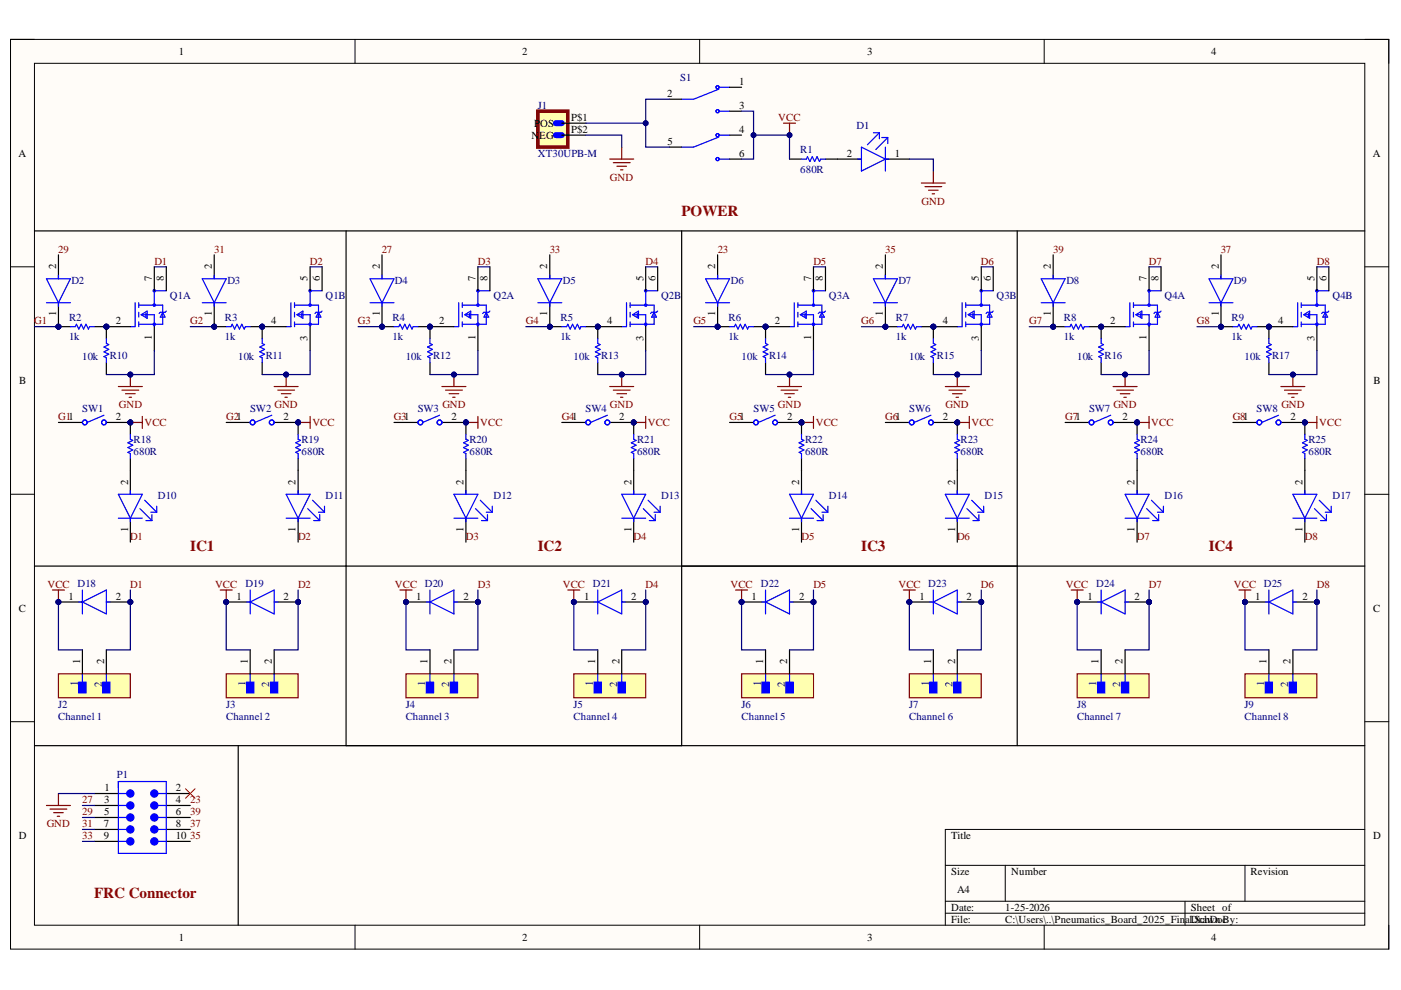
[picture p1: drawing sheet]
<svg xmlns="http://www.w3.org/2000/svg" width="297mm" height="210mm" viewBox="0 0 297 210" stroke-linecap="round" stroke-linejoin="round" font-family="sans-serif">
<defs><g id="words">
<g font-size="3.2" fill="#980000">
<text x="144.5" y="45.7">POWER</text>
<text x="40.3" y="116.8">IC1</text>
<text x="114" y="116.8">IC2</text>
<text x="182.6" y="116.8">IC3</text>
<text x="256.3" y="116.8">IC4</text>
<text x="20" y="190.4">FRC Connector</text>
</g>
<g font-size="2.3">
<text x="37.9" y="11.7">1</text>
<text x="110.7" y="11.7">2</text>
<text x="183.9" y="11.7">3</text>
<text x="256.8" y="11.7">4</text>
<text x="156.7" y="18">1</text>
<text x="141.4" y="20.5">2</text>
<text x="156.7" y="23.1">3</text>
<text x="112.7" y="29.5">N</text>
<text x="113.3" y="26.9">POS</text>
<text x="114.3" y="29.5">EG</text>
<text x="121.1" y="25.6">P$1</text>
<text x="121.1" y="28.1">P$2</text>
<text x="156.7" y="28.1">4</text>
<text x="3.9" y="33.3">A</text>
<text x="141.5" y="30.8">5</text>
<text x="156.7" y="33.3">6</text>
<text x="179.6" y="33.3">2</text>
<text x="189.7" y="33.3">1</text>
<text x="291" y="33.3">A</text>
<text x="11.9" y="57.1" transform="rotate(-90 11.9 57.1)">2</text>
<text x="32.2" y="59.6" transform="rotate(-90 32.2 59.6)">7</text>
<text x="34.8" y="59.6" transform="rotate(-90 34.8 59.6)">8</text>
<text x="44.9" y="57.1" transform="rotate(-90 44.9 57.1)">2</text>
<text x="65.2" y="59.6" transform="rotate(-90 65.2 59.6)">5</text>
<text x="67.8" y="59.6" transform="rotate(-90 67.8 59.6)">6</text>
<text x="80.5" y="57.1" transform="rotate(-90 80.5 57.1)">2</text>
<text x="100.8" y="59.6" transform="rotate(-90 100.8 59.6)">7</text>
<text x="103.4" y="59.6" transform="rotate(-90 103.4 59.6)">8</text>
<text x="116" y="57.1" transform="rotate(-90 116 57.1)">2</text>
<text x="136.4" y="59.6" transform="rotate(-90 136.4 59.6)">5</text>
<text x="139" y="59.6" transform="rotate(-90 139 59.6)">6</text>
<text x="151.7" y="57.1" transform="rotate(-90 151.7 57.1)">2</text>
<text x="172" y="59.6" transform="rotate(-90 172 59.6)">7</text>
<text x="174.5" y="59.6" transform="rotate(-90 174.5 59.6)">8</text>
<text x="187.2" y="57.1" transform="rotate(-90 187.2 57.1)">2</text>
<text x="207.6" y="59.6" transform="rotate(-90 207.6 59.6)">5</text>
<text x="210.1" y="59.6" transform="rotate(-90 210.1 59.6)">6</text>
<text x="222.8" y="57.1" transform="rotate(-90 222.8 57.1)">2</text>
<text x="243.1" y="59.6" transform="rotate(-90 243.1 59.6)">7</text>
<text x="245.6" y="59.6" transform="rotate(-90 245.6 59.6)">8</text>
<text x="258.4" y="57.1" transform="rotate(-90 258.4 57.1)">2</text>
<text x="278.7" y="59.6" transform="rotate(-90 278.7 59.6)">5</text>
<text x="281.2" y="59.6" transform="rotate(-90 281.2 59.6)">6</text>
<text x="11.9" y="67.1" transform="rotate(-90 11.9 67.1)">1</text>
<text x="24.5" y="68.8">2</text>
<text x="44.9" y="67.1" transform="rotate(-90 44.9 67.1)">1</text>
<text x="57.5" y="68.8">4</text>
<text x="80.5" y="67.1" transform="rotate(-90 80.5 67.1)">1</text>
<text x="93.1" y="68.8">2</text>
<text x="116" y="67.1" transform="rotate(-90 116 67.1)">1</text>
<text x="128.7" y="68.8">4</text>
<text x="151.7" y="67.1" transform="rotate(-90 151.7 67.1)">1</text>
<text x="164.3" y="68.8">2</text>
<text x="187.2" y="67.1" transform="rotate(-90 187.2 67.1)">1</text>
<text x="199.9" y="68.8">4</text>
<text x="222.8" y="67.1" transform="rotate(-90 222.8 67.1)">1</text>
<text x="235.4" y="68.8">2</text>
<text x="258.4" y="67.1" transform="rotate(-90 258.4 67.1)">1</text>
<text x="271" y="68.8">4</text>
<text x="32.2" y="72.1" transform="rotate(-90 32.2 72.1)">1</text>
<text x="65.2" y="72.2" transform="rotate(-90 65.2 72.2)">3</text>
<text x="100.8" y="72.1" transform="rotate(-90 100.8 72.1)">1</text>
<text x="136.4" y="72.2" transform="rotate(-90 136.4 72.2)">3</text>
<text x="172" y="72.1" transform="rotate(-90 172 72.1)">1</text>
<text x="207.6" y="72.2" transform="rotate(-90 207.6 72.2)">3</text>
<text x="243.1" y="72.1" transform="rotate(-90 243.1 72.1)">1</text>
<text x="278.7" y="72.2" transform="rotate(-90 278.7 72.2)">3</text>
<text x="4.1" y="81.4">B</text>
<text x="291.2" y="81.4">B</text>
<text x="24.5" y="89.1">2</text>
<text x="60.1" y="89.1">2</text>
<text x="95.7" y="89.1">2</text>
<text x="131.3" y="89.1">2</text>
<text x="166.9" y="89.1">2</text>
<text x="199.9" y="89.1">2</text>
<text x="238" y="89.1">2</text>
<text x="273.6" y="89.1">2</text>
<text x="27.2" y="102.7" transform="rotate(-90 27.2 102.7)">2</text>
<text x="62.7" y="102.7" transform="rotate(-90 62.7 102.7)">2</text>
<text x="98.3" y="102.7" transform="rotate(-90 98.3 102.7)">2</text>
<text x="133.9" y="102.7" transform="rotate(-90 133.9 102.7)">2</text>
<text x="169.4" y="102.7" transform="rotate(-90 169.4 102.7)">2</text>
<text x="202.5" y="102.7" transform="rotate(-90 202.5 102.7)">2</text>
<text x="240.5" y="102.7" transform="rotate(-90 240.5 102.7)">2</text>
<text x="276.2" y="102.7" transform="rotate(-90 276.2 102.7)">2</text>
<text x="27.2" y="112.8" transform="rotate(-90 27.2 112.8)">1</text>
<text x="62.7" y="112.8" transform="rotate(-90 62.7 112.8)">1</text>
<text x="98.3" y="112.8" transform="rotate(-90 98.3 112.8)">1</text>
<text x="133.9" y="112.8" transform="rotate(-90 133.9 112.8)">1</text>
<text x="169.4" y="112.8" transform="rotate(-90 169.4 112.8)">1</text>
<text x="202.5" y="112.8" transform="rotate(-90 202.5 112.8)">1</text>
<text x="240.5" y="112.8" transform="rotate(-90 240.5 112.8)">1</text>
<text x="276.2" y="112.8" transform="rotate(-90 276.2 112.8)">1</text>
<text x="4" y="129.7">C</text>
<text x="14.5" y="127.1">1</text>
<text x="24.5" y="127.1">2</text>
<text x="50.2" y="127.1">1</text>
<text x="60.1" y="127.1">2</text>
<text x="88.2" y="127.1">1</text>
<text x="98.3" y="127.1">2</text>
<text x="123.8" y="127.1">1</text>
<text x="133.8" y="127.1">2</text>
<text x="159.4" y="127.1">1</text>
<text x="169.4" y="127.1">2</text>
<text x="195" y="127.1">1</text>
<text x="204.9" y="127.1">2</text>
<text x="230.6" y="127.1">1</text>
<text x="240.5" y="127.1">2</text>
<text x="266.1" y="127.1">1</text>
<text x="276.2" y="127.1">2</text>
<text x="291.1" y="129.7">C</text>
<text x="17" y="140.8" transform="rotate(-90 17 140.8)">1</text>
<text x="22.1" y="140.8" transform="rotate(-90 22.1 140.8)">2</text>
<text x="52.5" y="140.8" transform="rotate(-90 52.5 140.8)">1</text>
<text x="57.6" y="140.8" transform="rotate(-90 57.6 140.8)">2</text>
<text x="90.7" y="140.8" transform="rotate(-90 90.7 140.8)">1</text>
<text x="95.7" y="140.8" transform="rotate(-90 95.7 140.8)">2</text>
<text x="126.2" y="140.8" transform="rotate(-90 126.2 140.8)">1</text>
<text x="131.4" y="140.8" transform="rotate(-90 131.4 140.8)">2</text>
<text x="161.8" y="140.8" transform="rotate(-90 161.8 140.8)">1</text>
<text x="166.9" y="140.8" transform="rotate(-90 166.9 140.8)">2</text>
<text x="197.4" y="140.8" transform="rotate(-90 197.4 140.8)">1</text>
<text x="202.5" y="140.8" transform="rotate(-90 202.5 140.8)">2</text>
<text x="232.9" y="140.8" transform="rotate(-90 232.9 140.8)">1</text>
<text x="238" y="140.8" transform="rotate(-90 238 140.8)">2</text>
<text x="268.5" y="140.8" transform="rotate(-90 268.5 140.8)">1</text>
<text x="273.6" y="140.8" transform="rotate(-90 273.6 140.8)">2</text>
<text x="22.2" y="167.8">1</text>
<text x="37.3" y="167.8">2</text>
<text x="22.1" y="170.3">3</text>
<text x="22.1" y="172.9">5</text>
<text x="37.3" y="170.3">4</text>
<text x="37.3" y="172.9">6</text>
<text x="4" y="177.9">D</text>
<text x="22" y="175.4">7</text>
<text x="22" y="177.9">9</text>
<text x="37.3" y="175.4">8</text>
<text x="37.3" y="177.9">10</text>
<text x="201.6" y="177.9">Title</text>
<text x="291.1" y="177.9">D</text>
<text x="201.6" y="185.5">Size</text>
<text x="214.4" y="185.5">Number</text>
<text x="265.2" y="185.5">Revision</text>
<text x="202.9" y="189.3">A4</text>
<text x="201.6" y="193.1">Date:</text>
<text x="201.6" y="195.7">File:</text>
<text x="213.1" y="193.1">1-25-2026</text>
<text x="213.1" y="195.7">C:\Users\..\Pneumatics_Board_2025_FinalDrawn By:</text>
<text x="252.5" y="193.1">Sheet of</text>
<text x="252.8" y="195.7">.SchDoc</text>
<text x="37.9" y="199.5">1</text>
<text x="110.7" y="199.5">2</text>
<text x="183.9" y="199.5">3</text>
<text x="256.8" y="199.5">4</text>
</g>
<g font-size="2.3" fill="#000080">
<text x="144.2" y="17.2">S1</text>
<text x="114" y="23.1">J1</text>
<text x="181.6" y="27.4">D1</text>
<text x="114" y="33.3">XT30UPB-M</text>
<text x="169.7" y="32.5">R1</text>
<text x="169.7" y="36.6">680R</text>
<text x="15.1" y="60.2">D2</text>
<text x="36" y="63.4">Q1A</text>
<text x="48.2" y="60.2">D3</text>
<text x="69" y="63.4">Q1B</text>
<text x="83.7" y="60.2">D4</text>
<text x="104.6" y="63.4">Q2A</text>
<text x="119.3" y="60.2">D5</text>
<text x="140.2" y="63.4">Q2B</text>
<text x="155" y="60.2">D6</text>
<text x="175.8" y="63.4">Q3A</text>
<text x="190.5" y="60.2">D7</text>
<text x="211.3" y="63.4">Q3B</text>
<text x="226.1" y="60.2">D8</text>
<text x="246.9" y="63.4">Q4A</text>
<text x="261.6" y="60.2">D9</text>
<text x="282.5" y="63.4">Q4B</text>
<text x="14.6" y="68">R2</text>
<text x="47.7" y="68">R3</text>
<text x="83.2" y="68">R4</text>
<text x="118.8" y="68">R5</text>
<text x="154.4" y="68">R6</text>
<text x="190" y="68">R7</text>
<text x="225.6" y="68">R8</text>
<text x="261.1" y="68">R9</text>
<text x="14.6" y="72.1">1k</text>
<text x="17.4" y="76.4">10k</text>
<text x="23.3" y="76.1">R10</text>
<text x="47.7" y="72.1">1k</text>
<text x="50.5" y="76.4">10k</text>
<text x="56.3" y="76.1">R11</text>
<text x="83.2" y="72.1">1k</text>
<text x="86" y="76.4">10k</text>
<text x="91.9" y="76.1">R12</text>
<text x="118.8" y="72.1">1k</text>
<text x="121.6" y="76.4">10k</text>
<text x="127.5" y="76.1">R13</text>
<text x="154.4" y="72.1">1k</text>
<text x="157.2" y="76.4">10k</text>
<text x="163.1" y="76.1">R14</text>
<text x="190" y="72.1">1k</text>
<text x="192.8" y="76.4">10k</text>
<text x="198.6" y="76.1">R15</text>
<text x="225.6" y="72.1">1k</text>
<text x="228.4" y="76.4">10k</text>
<text x="234.2" y="76.1">R16</text>
<text x="261.1" y="72.1">1k</text>
<text x="263.9" y="76.4">10k</text>
<text x="269.7" y="76.1">R17</text>
<text x="17.4" y="87.3">SW1</text>
<text x="53" y="87.3">SW2</text>
<text x="88.6" y="87.3">SW3</text>
<text x="124.2" y="87.3">SW4</text>
<text x="159.8" y="87.3">SW5</text>
<text x="192.8" y="87.3">SW6</text>
<text x="230.9" y="87.3">SW7</text>
<text x="266.4" y="87.3">SW8</text>
<text x="28.3" y="93.9">R18</text>
<text x="63.9" y="93.9">R19</text>
<text x="99.6" y="93.9">R20</text>
<text x="135.1" y="93.9">R21</text>
<text x="170.7" y="93.9">R22</text>
<text x="203.7" y="93.9">R23</text>
<text x="241.8" y="93.9">R24</text>
<text x="277.4" y="93.9">R25</text>
<text x="28.3" y="96.5">680R</text>
<text x="63.9" y="96.5">680R</text>
<text x="99.6" y="96.5">680R</text>
<text x="135.1" y="96.5">680R</text>
<text x="170.7" y="96.5">680R</text>
<text x="203.7" y="96.5">680R</text>
<text x="241.8" y="96.5">680R</text>
<text x="277.4" y="96.5">680R</text>
<text x="33.5" y="105.9">D10</text>
<text x="69" y="105.9">D11</text>
<text x="104.6" y="105.9">D12</text>
<text x="140.2" y="105.9">D13</text>
<text x="175.8" y="105.9">D14</text>
<text x="208.7" y="105.9">D15</text>
<text x="246.9" y="105.9">D16</text>
<text x="282.5" y="105.9">D17</text>
<text x="16.4" y="124.4">D18</text>
<text x="52" y="124.4">D19</text>
<text x="90.1" y="124.4">D20</text>
<text x="125.7" y="124.4">D21</text>
<text x="161.3" y="124.4">D22</text>
<text x="196.8" y="124.4">D23</text>
<text x="232.4" y="124.4">D24</text>
<text x="268" y="124.4">D25</text>
<text x="16.5" y="145.5" transform="rotate(-90 16.5 145.5)">1</text>
<text x="21.6" y="145.6" transform="rotate(-90 21.6 145.6)">2</text>
<text x="52" y="145.5" transform="rotate(-90 52 145.5)">1</text>
<text x="57.1" y="145.6" transform="rotate(-90 57.1 145.6)">2</text>
<text x="90.2" y="145.5" transform="rotate(-90 90.2 145.5)">1</text>
<text x="95.2" y="145.6" transform="rotate(-90 95.2 145.6)">2</text>
<text x="125.7" y="145.5" transform="rotate(-90 125.7 145.5)">1</text>
<text x="130.8" y="145.6" transform="rotate(-90 130.8 145.6)">2</text>
<text x="161.3" y="145.5" transform="rotate(-90 161.3 145.5)">1</text>
<text x="166.4" y="145.6" transform="rotate(-90 166.4 145.6)">2</text>
<text x="196.9" y="145.5" transform="rotate(-90 196.9 145.5)">1</text>
<text x="202" y="145.6" transform="rotate(-90 202 145.6)">2</text>
<text x="232.4" y="145.5" transform="rotate(-90 232.4 145.5)">1</text>
<text x="237.5" y="145.6" transform="rotate(-90 237.5 145.6)">2</text>
<text x="268" y="145.5" transform="rotate(-90 268 145.5)">1</text>
<text x="273.1" y="145.6" transform="rotate(-90 273.1 145.6)">2</text>
<text x="12.3" y="150">J2</text>
<text x="12.3" y="152.6">Channel 1</text>
<text x="48" y="150">J3</text>
<text x="48" y="152.6">Channel 2</text>
<text x="86" y="150">J4</text>
<text x="86" y="152.6">Channel 3</text>
<text x="121.6" y="150">J5</text>
<text x="121.6" y="152.6">Channel 4</text>
<text x="157.2" y="150">J6</text>
<text x="157.2" y="152.6">Channel 5</text>
<text x="192.8" y="150">J7</text>
<text x="192.8" y="152.6">Channel 6</text>
<text x="228.4" y="150">J8</text>
<text x="228.4" y="152.6">Channel 7</text>
<text x="263.9" y="150">J9</text>
<text x="263.9" y="152.6">Channel 8</text>
<text x="24.8" y="165">P1</text>
</g>
<g font-size="2.3" fill="#800000">
<text x="165" y="25.6">VCC</text>
<text x="129.3" y="38.4">GND</text>
<text x="195.4" y="43.4">GND</text>
<text x="12.3" y="53.6">29</text>
<text x="45.4" y="53.6">31</text>
<text x="80.9" y="53.6">27</text>
<text x="116.6" y="53.6">33</text>
<text x="152.2" y="53.6">23</text>
<text x="187.7" y="53.6">35</text>
<text x="223.3" y="53.6">39</text>
<text x="258.8" y="53.6">37</text>
<text x="32.7" y="56.1">D1</text>
<text x="65.7" y="56.1">D2</text>
<text x="101.3" y="56.1">D3</text>
<text x="136.9" y="56.1">D4</text>
<text x="172.5" y="56.1">D5</text>
<text x="208" y="56.1">D6</text>
<text x="243.6" y="56.1">D7</text>
<text x="279.2" y="56.1">D8</text>
<text x="7.3" y="68.8">G1</text>
<text x="40.3" y="68.8">G2</text>
<text x="75.9" y="68.8">G3</text>
<text x="111.5" y="68.8">G4</text>
<text x="147" y="68.8">G5</text>
<text x="182.6" y="68.8">G6</text>
<text x="218.2" y="68.8">G7</text>
<text x="253.7" y="68.8">G8</text>
<text x="12.3" y="89.1">G11</text>
<text x="25.2" y="86.5">GND</text>
<text x="48" y="89.1">G21</text>
<text x="58.2" y="86.5">GND</text>
<text x="83.5" y="89.1">G31</text>
<text x="93.8" y="86.5">GND</text>
<text x="119.1" y="89.1">G41</text>
<text x="129.3" y="86.5">GND</text>
<text x="154.7" y="89.1">G51</text>
<text x="164.9" y="86.5">GND</text>
<text x="187.7" y="89.1">G61</text>
<text x="200.5" y="86.5">GND</text>
<text x="225.8" y="89.1">G71</text>
<text x="236.1" y="86.5">GND</text>
<text x="261.4" y="89.1">G81</text>
<text x="271.7" y="86.5">GND</text>
<text x="30.6" y="90.4">VCC</text>
<text x="66.2" y="90.4">VCC</text>
<text x="101.8" y="90.4">VCC</text>
<text x="137.4" y="90.4">VCC</text>
<text x="173" y="90.4">VCC</text>
<text x="206" y="90.4">VCC</text>
<text x="244.1" y="90.4">VCC</text>
<text x="279.7" y="90.4">VCC</text>
<text x="27.6" y="114.5">D1</text>
<text x="63.2" y="114.5">D2</text>
<text x="98.8" y="114.5">D3</text>
<text x="134.3" y="114.5">D4</text>
<text x="169.9" y="114.5">D5</text>
<text x="202.9" y="114.5">D6</text>
<text x="241.1" y="114.5">D7</text>
<text x="276.7" y="114.5">D8</text>
<text x="10.1" y="124.6">VCC</text>
<text x="27.6" y="124.6">D1</text>
<text x="45.6" y="124.6">VCC</text>
<text x="63.2" y="124.6">D2</text>
<text x="83.7" y="124.6">VCC</text>
<text x="101.3" y="124.6">D3</text>
<text x="119.3" y="124.6">VCC</text>
<text x="136.9" y="124.6">D4</text>
<text x="154.9" y="124.6">VCC</text>
<text x="172.5" y="124.6">D5</text>
<text x="190.5" y="124.6">VCC</text>
<text x="208" y="124.6">D6</text>
<text x="226" y="124.6">VCC</text>
<text x="243.6" y="124.6">D7</text>
<text x="261.6" y="124.6">VCC</text>
<text x="279.2" y="124.6">D8</text>
<text x="17.4" y="170.3">27</text>
<text x="17.4" y="172.9">29</text>
<text x="40.3" y="170.3">23</text>
<text x="40.3" y="172.9">39</text>
<text x="9.9" y="175.4">GND</text>
<text x="17.4" y="175.4">31</text>
<text x="17.4" y="177.9">33</text>
<text x="40.3" y="177.9">35</text>
<text x="40.3" y="175.4">37</text>
</g>
</g></defs>
<path d="M2.2 8.4h292.2v192.8h-292.2z" fill-rule="evenodd" fill="#fffcf8"/>
<path d="M2.2 8.4h292.2v192.8h-292.2z" fill="none" stroke="#000" stroke-width=".21"/>
<path d="M7.3 13.4h282.1v182.8h-282.1z" fill-rule="evenodd" fill="#fffcf8"/>
<g fill="none" stroke="#000" stroke-width=".21">
<path d="M2.2 8.3h5.1M7.3 13.4h282.1v182.8h-282.1zM75.3 8.3v5.1M148.3 8.3v5.1M221.4 8.4v5M289.4 8.4h5v5M2.2 56.6h5.1M289.4 56.6h5M2.2 104.8h5.1M289.4 104.8h5M2.2 153h5.1M289.4 153h5"/>
<path d="M289.4 175.9h-89v20.3M75.3 196.2v5M148.3 196.2v5M200.4 183.5h89M200.4 191.1h89M200.4 193.6h89M213.1 183.5v7.6M221.4 196.2v5M251.2 191.1v5.1M264 183.5v7.6M294.4 196.2v5"/>
</g>
<circle cx="22.6" cy="69.3" r=".51" fill="#000080"/>
<circle cx="22.6" cy="69.3" r=".51" fill="none" stroke="#000080" stroke-width=".21"/>
<g fill="none" stroke="#00f" stroke-width=".25">
<path d="M28.7 64.2v5.1h-1.1M29.4 64.2v1M29.4 66.2v1M29.4 68.2v1.1M29.4 64.7h5.1v4.1h-5.1M29.9 66.7l1.3-.7v1.5zM30.2 66.7h2.5v2.6M30.9 66.5v.7M34.5 66.2l.5 1h-1zM35.3 66l-.3 .2h-1l-.3 .3M35.3 61.6h-2.6v3.1"/>
<circle cx="32.7" cy="64.7" r=".25"/>
<circle cx="32.7" cy="61.6" r=".25"/>
<circle cx="32.7" cy="68.8" r=".25"/>
</g>
<path d="M22.6 69.3h5" fill="none" stroke="#000" stroke-width=".25"/>
<circle cx="22.6" cy="69.3" r=".51" fill="#000080"/>
<circle cx="22.6" cy="69.3" r=".51" fill="none" stroke="#000080" stroke-width=".21"/>
<path d="M32.7 56.6v5M35.3 56.6v5M32.7 69.3v5" fill="none" stroke="#000" stroke-width=".25"/>
<circle cx="55.6" cy="69.3" r=".51" fill="#000080"/>
<circle cx="55.6" cy="69.3" r=".51" fill="none" stroke="#000080" stroke-width=".21"/>
<g fill="none" stroke="#00f" stroke-width=".25">
<path d="M61.7 64.2v5.1h-1M62.4 64.2v1M62.4 66.2v1M62.4 68.2v1.1M62.4 64.7h5.1v4.1h-5.1M63 66.7l1.2-.7v1.5zM63.2 66.7h2.6v2.6M64 66.5v.7M67.5 66.2l.5 1h-1zM68.3 66l-.3 .2h-1l-.2 .3M68.3 61.6h-2.5v3.1"/>
<circle cx="65.8" cy="64.7" r=".25"/>
<circle cx="65.8" cy="61.6" r=".25"/>
<circle cx="65.8" cy="68.8" r=".25"/>
</g>
<path d="M55.6 69.3h5.1" fill="none" stroke="#000" stroke-width=".25"/>
<circle cx="55.6" cy="69.3" r=".51" fill="#000080"/>
<circle cx="55.6" cy="69.3" r=".51" fill="none" stroke="#000080" stroke-width=".21"/>
<path d="M65.8 56.6v5M68.3 56.6v5M65.8 69.3v5" fill="none" stroke="#000" stroke-width=".25"/>
<circle cx="91.2" cy="69.3" r=".51" fill="#000080"/>
<circle cx="91.2" cy="69.3" r=".51" fill="none" stroke="#000080" stroke-width=".21"/>
<g fill="none" stroke="#00f" stroke-width=".25">
<path d="M97.3 64.2v5.1h-1.1M98 64.2v1M98 66.2v1M98 68.2v1.1M98 64.7h5.1v4.1h-5.1M98.5 66.7l1.3-.7v1.5zM98.8 66.7h2.5v2.6M99.5 66.5v.7M103.1 66.2l.5 1h-1zM103.9 66l-.3 .2h-1l-.3 .3M103.9 61.6h-2.6v3.1"/>
<circle cx="101.3" cy="64.7" r=".25"/>
<circle cx="101.3" cy="61.6" r=".25"/>
<circle cx="101.3" cy="68.8" r=".25"/>
</g>
<path d="M91.2 69.3h5" fill="none" stroke="#000" stroke-width=".25"/>
<circle cx="91.2" cy="69.3" r=".51" fill="#000080"/>
<circle cx="91.2" cy="69.3" r=".51" fill="none" stroke="#000080" stroke-width=".21"/>
<path d="M101.3 56.6v5M103.9 56.6v5M101.3 69.3v5" fill="none" stroke="#000" stroke-width=".25"/>
<circle cx="126.7" cy="69.3" r=".51" fill="#000080"/>
<circle cx="126.7" cy="69.3" r=".51" fill="none" stroke="#000080" stroke-width=".21"/>
<g fill="none" stroke="#00f" stroke-width=".25">
<path d="M132.8 64.2v5.1h-1M133.6 64.2v1M133.6 66.2v1M133.6 68.2v1.1M133.6 64.7h5.1v4.1h-5.1M134.1 66.7l1.3-.7v1.5zM134.4 66.7h2.5v2.6M135.1 66.5v.7M138.7 66.2l.5 1h-1zM139.4 66l-.2 .2h-1l-.3 .3M139.4 61.6h-2.5v3.1"/>
<circle cx="136.9" cy="64.7" r=".25"/>
<circle cx="136.9" cy="61.6" r=".25"/>
<circle cx="136.9" cy="68.8" r=".25"/>
</g>
<path d="M126.7 69.3h5.1" fill="none" stroke="#000" stroke-width=".25"/>
<circle cx="126.7" cy="69.3" r=".51" fill="#000080"/>
<circle cx="126.7" cy="69.3" r=".51" fill="none" stroke="#000080" stroke-width=".21"/>
<path d="M136.9 56.6v5M139.4 56.6v5M136.9 69.3v5" fill="none" stroke="#000" stroke-width=".25"/>
<circle cx="162.3" cy="69.3" r=".51" fill="#000080"/>
<circle cx="162.3" cy="69.3" r=".51" fill="none" stroke="#000080" stroke-width=".21"/>
<g fill="none" stroke="#00f" stroke-width=".25">
<path d="M168.4 64.2v5.1h-1M169.2 64.2v1M169.2 66.2v1M169.2 68.2v1.1M169.2 64.7h5.1v4.1h-5.1M169.7 66.7l1.2-.7v1.5zM169.9 66.7h2.6v2.6M170.7 66.5v.7M174.3 66.2l.5 1h-1zM175 66l-.2 .2h-1l-.3 .3M175 61.7h-2.5v3"/>
<circle cx="172.5" cy="64.7" r=".25"/>
<circle cx="172.5" cy="61.6" r=".25"/>
<circle cx="172.5" cy="68.8" r=".25"/>
</g>
<path d="M162.3 69.3h5.1" fill="none" stroke="#000" stroke-width=".25"/>
<circle cx="162.3" cy="69.3" r=".51" fill="#000080"/>
<circle cx="162.3" cy="69.3" r=".51" fill="none" stroke="#000080" stroke-width=".21"/>
<path d="M172.5 56.6v5M175 56.6v5.1M172.5 69.3v5" fill="none" stroke="#000" stroke-width=".25"/>
<circle cx="197.9" cy="69.3" r=".51" fill="#000080"/>
<circle cx="197.9" cy="69.3" r=".51" fill="none" stroke="#000080" stroke-width=".21"/>
<g fill="none" stroke="#00f" stroke-width=".25">
<path d="M204 64.2v5.1h-1M204.7 64.2v1M204.7 66.2v1M204.7 68.3v1M204.7 64.7h5.1v4.1h-5.1M205.3 66.7l1.2-.7v1.5zM205.5 66.7h2.5v2.6M206.3 66.5v.7M209.8 66.2l.5 1h-1zM210.6 66l-.3 .2h-1l-.2 .3M210.6 61.7h-2.6v3"/>
<circle cx="208" cy="64.7" r=".25"/>
<circle cx="208" cy="61.7" r=".25"/>
<circle cx="208" cy="68.8" r=".25"/>
</g>
<path d="M197.9 69.3h5.1" fill="none" stroke="#000" stroke-width=".25"/>
<circle cx="197.9" cy="69.3" r=".51" fill="#000080"/>
<circle cx="197.9" cy="69.3" r=".51" fill="none" stroke="#000080" stroke-width=".21"/>
<path d="M208 56.6v5.1M210.6 56.6v5.1M208 69.3v5" fill="none" stroke="#000" stroke-width=".25"/>
<circle cx="233.5" cy="69.3" r=".51" fill="#000080"/>
<circle cx="233.5" cy="69.3" r=".51" fill="none" stroke="#000080" stroke-width=".21"/>
<g fill="none" stroke="#00f" stroke-width=".25">
<path d="M239.6 64.2v5.1h-1.1M240.3 64.2v1M240.3 66.2v1M240.3 68.3v1M240.3 64.7h5.1v4.1h-5.1M240.8 66.7l1.3-.7v1.5zM241.1 66.7h2.5v2.6M241.8 66.5v.7M245.4 66.2l.5 1h-1zM246.2 66l-.3 .2h-1l-.3 .3M246.2 61.7h-2.6v3"/>
<circle cx="243.6" cy="64.7" r=".25"/>
<circle cx="243.6" cy="61.7" r=".25"/>
<circle cx="243.6" cy="68.8" r=".25"/>
</g>
<path d="M233.5 69.3h5" fill="none" stroke="#000" stroke-width=".25"/>
<circle cx="233.5" cy="69.3" r=".51" fill="#000080"/>
<circle cx="233.5" cy="69.3" r=".51" fill="none" stroke="#000080" stroke-width=".21"/>
<path d="M243.6 56.6v5.1M246.2 56.6v5.1M243.6 69.3v5" fill="none" stroke="#000" stroke-width=".25"/>
<circle cx="269" cy="69.3" r=".51" fill="#000080"/>
<circle cx="269" cy="69.3" r=".51" fill="none" stroke="#000080" stroke-width=".21"/>
<g fill="none" stroke="#00f" stroke-width=".25">
<path d="M275.1 64.2v5.1h-1M275.9 64.2v1M275.9 66.2v1M275.9 68.3v1M275.9 64.7h5.1v4.1h-5.1M276.4 66.7l1.3-.7v1.5zM276.7 66.7h2.5v2.6M277.4 66.5v.7M281 66.2l.5 1h-1zM281.7 66l-.2 .2h-1l-.3 .3M281.7 61.7h-2.5v3"/>
<circle cx="279.2" cy="64.7" r=".25"/>
<circle cx="279.2" cy="61.7" r=".25"/>
<circle cx="279.2" cy="68.8" r=".25"/>
</g>
<path d="M269 69.3h5.1" fill="none" stroke="#000" stroke-width=".25"/>
<circle cx="269" cy="69.3" r=".51" fill="#000080"/>
<circle cx="269" cy="69.3" r=".51" fill="none" stroke="#000080" stroke-width=".21"/>
<path d="M279.2 56.6v5.1M281.7 56.6v5.1M279.2 69.3v5" fill="none" stroke="#000" stroke-width=".25"/>
<path d="M114 23.6h6.4v7.6h-6.4z" fill-rule="evenodd" fill="#ffffb0"/>
<path d="M114 23.6h6.4v7.6h-6.4z" fill="none" stroke="#800000" stroke-width=".76"/>
<path d="M117.8 26.1h1.3M117.8 28.7h1.3" fill="none" stroke="#00f" stroke-width="1.3"/>
<path d="M154.7 18.5h2.5M119.1 26.1h5.1M119.1 28.7h5.1M142 21h2.5M142 31.2h2.5M154.7 28.7h2.5M154.7 23.6h2.5M154.7 33.7h2.5" fill="none" stroke="#000" stroke-width=".25"/>
<path d="M129.3 33.7h5.1M130 34.5h3.6M130.8 35.3h2M131.6 36h.5M131.8 31.2v2.5" fill="none" stroke="#800000" stroke-width=".25"/>
<g fill="none" stroke="#00f" stroke-width=".25">
<path d="M152.4 18.9l-5.3 2.1h-2.6M152.5 18.5h2.2M152.4 29.1l-5.3 2.1h-2.6M152.5 23.6h2.2M152.5 33.7h2.2M152.5 28.7h2.2"/>
<circle cx="152.1" cy="18.5" r=".33"/>
<circle cx="152.1" cy="28.7" r=".33"/>
<circle cx="152.1" cy="33.7" r=".33"/>
<circle cx="152.1" cy="23.6" r=".33"/>
</g>
<circle cx="22.6" cy="69.3" r=".51" fill="#000080"/>
<circle cx="22.6" cy="69.3" r=".51" fill="none" stroke="#000080" stroke-width=".21"/>
<circle cx="12.4" cy="69.3" r=".51" fill="#000080"/>
<circle cx="12.4" cy="69.3" r=".51" fill="none" stroke="#000080" stroke-width=".21"/>
<path d="M20 69.3h2.6" fill="none" stroke="#000" stroke-width=".25"/>
<circle cx="22.6" cy="69.3" r=".51" fill="#000080"/>
<circle cx="22.6" cy="69.3" r=".51" fill="none" stroke="#000080" stroke-width=".21"/>
<path d="M12.4 69.3h2.5" fill="none" stroke="#000" stroke-width=".25"/>
<circle cx="12.4" cy="69.3" r=".51" fill="#000080"/>
<circle cx="12.4" cy="69.3" r=".51" fill="none" stroke="#000080" stroke-width=".21"/>
<path d="M14.9 69.3h1l.3-.5 .5 1 .5-1 .5 1 .5-1 .5 1 .3-.5h1" fill="none" stroke="#00f" stroke-width=".25"/>
<circle cx="22.6" cy="69.3" r=".51" fill="#000080"/>
<circle cx="22.6" cy="69.3" r=".51" fill="none" stroke="#000080" stroke-width=".21"/>
<path d="M22.6 69.3v2.5" fill="none" stroke="#000" stroke-width=".25"/>
<circle cx="22.6" cy="69.3" r=".51" fill="#000080"/>
<circle cx="22.6" cy="69.3" r=".51" fill="none" stroke="#000080" stroke-width=".21"/>
<path d="M22.6 76.9v2.5" fill="none" stroke="#000" stroke-width=".25"/>
<path d="M22.6 71.8v1l.5 .3-1.1 .5 1.1 .5-1.1 .5 1.1 .5-1.1 .5 .6 .3v1" fill="none" stroke="#00f" stroke-width=".25"/>
<circle cx="55.6" cy="69.3" r=".51" fill="#000080"/>
<circle cx="55.6" cy="69.3" r=".51" fill="none" stroke="#000080" stroke-width=".21"/>
<circle cx="45.4" cy="69.3" r=".51" fill="#000080"/>
<circle cx="45.4" cy="69.3" r=".51" fill="none" stroke="#000080" stroke-width=".21"/>
<path d="M53 69.3h2.6" fill="none" stroke="#000" stroke-width=".25"/>
<circle cx="55.6" cy="69.3" r=".51" fill="#000080"/>
<circle cx="55.6" cy="69.3" r=".51" fill="none" stroke="#000080" stroke-width=".21"/>
<path d="M45.4 69.3h2.6" fill="none" stroke="#000" stroke-width=".25"/>
<circle cx="45.4" cy="69.3" r=".51" fill="#000080"/>
<circle cx="45.4" cy="69.3" r=".51" fill="none" stroke="#000080" stroke-width=".21"/>
<path d="M48 69.3h1l.2-.5 .5 1 .6-1 .5 1 .5-1 .5 1 .2-.5h1" fill="none" stroke="#00f" stroke-width=".25"/>
<circle cx="55.6" cy="69.3" r=".51" fill="#000080"/>
<circle cx="55.6" cy="69.3" r=".51" fill="none" stroke="#000080" stroke-width=".21"/>
<path d="M55.6 69.3v2.5" fill="none" stroke="#000" stroke-width=".25"/>
<circle cx="55.6" cy="69.3" r=".51" fill="#000080"/>
<circle cx="55.6" cy="69.3" r=".51" fill="none" stroke="#000080" stroke-width=".21"/>
<path d="M55.6 76.9v2.5" fill="none" stroke="#000" stroke-width=".25"/>
<path d="M55.6 71.8v1l.5 .3-1 .5 1 .5-1 .5 1 .5-1 .5 .5 .3v1" fill="none" stroke="#00f" stroke-width=".25"/>
<circle cx="91.2" cy="69.3" r=".51" fill="#000080"/>
<circle cx="91.2" cy="69.3" r=".51" fill="none" stroke="#000080" stroke-width=".21"/>
<circle cx="81" cy="69.3" r=".51" fill="#000080"/>
<circle cx="81" cy="69.3" r=".51" fill="none" stroke="#000080" stroke-width=".21"/>
<path d="M88.6 69.3h2.6" fill="none" stroke="#000" stroke-width=".25"/>
<circle cx="91.2" cy="69.3" r=".51" fill="#000080"/>
<circle cx="91.2" cy="69.3" r=".51" fill="none" stroke="#000080" stroke-width=".21"/>
<path d="M81 69.3h2.5" fill="none" stroke="#000" stroke-width=".25"/>
<circle cx="81" cy="69.3" r=".51" fill="#000080"/>
<circle cx="81" cy="69.3" r=".51" fill="none" stroke="#000080" stroke-width=".21"/>
<path d="M83.5 69.3h1.1l.2-.5 .5 1 .5-1 .5 1 .5-1 .6 1 .2-.5h1" fill="none" stroke="#00f" stroke-width=".25"/>
<circle cx="91.2" cy="69.3" r=".51" fill="#000080"/>
<circle cx="91.2" cy="69.3" r=".51" fill="none" stroke="#000080" stroke-width=".21"/>
<path d="M91.2 69.3v2.5" fill="none" stroke="#000" stroke-width=".25"/>
<circle cx="91.2" cy="69.3" r=".51" fill="#000080"/>
<circle cx="91.2" cy="69.3" r=".51" fill="none" stroke="#000080" stroke-width=".21"/>
<path d="M91.2 76.9v2.5" fill="none" stroke="#000" stroke-width=".25"/>
<path d="M91.2 71.8v1l.5 .3-1.1 .5 1.1 .5-1.1 .5 1.1 .5-1.1 .5 .6 .3v1" fill="none" stroke="#00f" stroke-width=".25"/>
<circle cx="126.7" cy="69.3" r=".51" fill="#000080"/>
<circle cx="126.7" cy="69.3" r=".51" fill="none" stroke="#000080" stroke-width=".21"/>
<circle cx="116.6" cy="69.3" r=".51" fill="#000080"/>
<circle cx="116.6" cy="69.3" r=".51" fill="none" stroke="#000080" stroke-width=".21"/>
<path d="M124.2 69.3h2.5" fill="none" stroke="#000" stroke-width=".25"/>
<circle cx="126.7" cy="69.3" r=".51" fill="#000080"/>
<circle cx="126.7" cy="69.3" r=".51" fill="none" stroke="#000080" stroke-width=".21"/>
<path d="M116.6 69.3h2.5" fill="none" stroke="#000" stroke-width=".25"/>
<circle cx="116.6" cy="69.3" r=".51" fill="#000080"/>
<circle cx="116.6" cy="69.3" r=".51" fill="none" stroke="#000080" stroke-width=".21"/>
<path d="M119.1 69.3h1l.3-.5 .5 1 .5-1 .5 1 .5-1 .5 1 .3-.5h1" fill="none" stroke="#00f" stroke-width=".25"/>
<circle cx="126.7" cy="69.3" r=".51" fill="#000080"/>
<circle cx="126.7" cy="69.3" r=".51" fill="none" stroke="#000080" stroke-width=".21"/>
<path d="M126.7 69.3v2.5" fill="none" stroke="#000" stroke-width=".25"/>
<circle cx="126.7" cy="69.3" r=".51" fill="#000080"/>
<circle cx="126.7" cy="69.3" r=".51" fill="none" stroke="#000080" stroke-width=".21"/>
<path d="M126.7 76.9v2.5" fill="none" stroke="#000" stroke-width=".25"/>
<path d="M126.7 71.8v1l.5 .3-1 .5 1 .5-1 .5 1 .5-1 .5 .5 .3v1" fill="none" stroke="#00f" stroke-width=".25"/>
<circle cx="162.3" cy="69.3" r=".51" fill="#000080"/>
<circle cx="162.3" cy="69.3" r=".51" fill="none" stroke="#000080" stroke-width=".21"/>
<circle cx="152.1" cy="69.3" r=".51" fill="#000080"/>
<circle cx="152.1" cy="69.3" r=".51" fill="none" stroke="#000080" stroke-width=".21"/>
<path d="M159.8 69.3h2.5" fill="none" stroke="#000" stroke-width=".25"/>
<circle cx="162.3" cy="69.3" r=".51" fill="#000080"/>
<circle cx="162.3" cy="69.3" r=".51" fill="none" stroke="#000080" stroke-width=".21"/>
<path d="M152.1 69.3h2.6" fill="none" stroke="#000" stroke-width=".25"/>
<circle cx="152.1" cy="69.3" r=".51" fill="#000080"/>
<circle cx="152.1" cy="69.3" r=".51" fill="none" stroke="#000080" stroke-width=".21"/>
<path d="M154.7 69.3h1l.3-.5 .5 1 .5-1 .5 1 .5-1 .5 1 .3-.5h1" fill="none" stroke="#00f" stroke-width=".25"/>
<circle cx="162.3" cy="69.3" r=".51" fill="#000080"/>
<circle cx="162.3" cy="69.3" r=".51" fill="none" stroke="#000080" stroke-width=".21"/>
<path d="M162.3 69.3v2.5" fill="none" stroke="#000" stroke-width=".25"/>
<circle cx="162.3" cy="69.3" r=".51" fill="#000080"/>
<circle cx="162.3" cy="69.3" r=".51" fill="none" stroke="#000080" stroke-width=".21"/>
<path d="M162.3 76.9v2.5" fill="none" stroke="#000" stroke-width=".25"/>
<path d="M162.3 71.8v1l.5 .3-1 .5 1 .5-1 .5 1 .5-1 .5 .5 .3v1" fill="none" stroke="#00f" stroke-width=".25"/>
<circle cx="197.9" cy="69.3" r=".51" fill="#000080"/>
<circle cx="197.9" cy="69.3" r=".51" fill="none" stroke="#000080" stroke-width=".21"/>
<circle cx="187.7" cy="69.3" r=".51" fill="#000080"/>
<circle cx="187.7" cy="69.3" r=".51" fill="none" stroke="#000080" stroke-width=".21"/>
<path d="M195.3 69.3h2.6" fill="none" stroke="#000" stroke-width=".25"/>
<circle cx="197.9" cy="69.3" r=".51" fill="#000080"/>
<circle cx="197.9" cy="69.3" r=".51" fill="none" stroke="#000080" stroke-width=".21"/>
<path d="M187.7 69.3h2.6" fill="none" stroke="#000" stroke-width=".25"/>
<circle cx="187.7" cy="69.3" r=".51" fill="#000080"/>
<circle cx="187.7" cy="69.3" r=".51" fill="none" stroke="#000080" stroke-width=".21"/>
<path d="M190.3 69.3h1l.2-.5 .5 1 .5-1 .6 1 .5-1 .5 1 .2-.5h1" fill="none" stroke="#00f" stroke-width=".25"/>
<circle cx="197.9" cy="69.3" r=".51" fill="#000080"/>
<circle cx="197.9" cy="69.3" r=".51" fill="none" stroke="#000080" stroke-width=".21"/>
<path d="M197.9 69.3v2.5" fill="none" stroke="#000" stroke-width=".25"/>
<circle cx="197.9" cy="69.3" r=".51" fill="#000080"/>
<circle cx="197.9" cy="69.3" r=".51" fill="none" stroke="#000080" stroke-width=".21"/>
<path d="M197.9 76.9v2.5" fill="none" stroke="#000" stroke-width=".25"/>
<path d="M197.9 71.8v1l.5 .3-1 .5 1 .5-1 .5 1 .5-1 .5 .5 .3v1" fill="none" stroke="#00f" stroke-width=".25"/>
<circle cx="233.5" cy="69.3" r=".51" fill="#000080"/>
<circle cx="233.5" cy="69.3" r=".51" fill="none" stroke="#000080" stroke-width=".21"/>
<circle cx="223.3" cy="69.3" r=".51" fill="#000080"/>
<circle cx="223.3" cy="69.3" r=".51" fill="none" stroke="#000080" stroke-width=".21"/>
<path d="M230.9 69.3h2.6" fill="none" stroke="#000" stroke-width=".25"/>
<circle cx="233.5" cy="69.3" r=".51" fill="#000080"/>
<circle cx="233.5" cy="69.3" r=".51" fill="none" stroke="#000080" stroke-width=".21"/>
<path d="M223.3 69.3h2.5" fill="none" stroke="#000" stroke-width=".25"/>
<circle cx="223.3" cy="69.3" r=".51" fill="#000080"/>
<circle cx="223.3" cy="69.3" r=".51" fill="none" stroke="#000080" stroke-width=".21"/>
<path d="M225.8 69.3h1.1l.2-.5 .5 1 .5-1 .5 1 .5-1 .5 1 .3-.5h1" fill="none" stroke="#00f" stroke-width=".25"/>
<circle cx="233.5" cy="69.3" r=".51" fill="#000080"/>
<circle cx="233.5" cy="69.3" r=".51" fill="none" stroke="#000080" stroke-width=".21"/>
<path d="M233.5 69.3v2.5" fill="none" stroke="#000" stroke-width=".25"/>
<circle cx="233.5" cy="69.3" r=".51" fill="#000080"/>
<circle cx="233.5" cy="69.3" r=".51" fill="none" stroke="#000080" stroke-width=".21"/>
<path d="M233.5 76.9v2.5" fill="none" stroke="#000" stroke-width=".25"/>
<path d="M233.5 71.8v1l.5 .3-1.1 .5 1.1 .5-1.1 .5 1.1 .5-1.1 .5 .6 .3v1" fill="none" stroke="#00f" stroke-width=".25"/>
<circle cx="269" cy="69.3" r=".51" fill="#000080"/>
<circle cx="269" cy="69.3" r=".51" fill="none" stroke="#000080" stroke-width=".21"/>
<circle cx="258.9" cy="69.3" r=".51" fill="#000080"/>
<circle cx="258.9" cy="69.3" r=".51" fill="none" stroke="#000080" stroke-width=".21"/>
<path d="M266.5 69.3h2.5" fill="none" stroke="#000" stroke-width=".25"/>
<circle cx="269" cy="69.3" r=".51" fill="#000080"/>
<circle cx="269" cy="69.3" r=".51" fill="none" stroke="#000080" stroke-width=".21"/>
<path d="M258.9 69.3h2.5" fill="none" stroke="#000" stroke-width=".25"/>
<circle cx="258.9" cy="69.3" r=".51" fill="#000080"/>
<circle cx="258.9" cy="69.3" r=".51" fill="none" stroke="#000080" stroke-width=".21"/>
<path d="M261.4 69.3h1l.3-.5 .5 1 .5-1 .5 1 .5-1 .5 1 .3-.5h1" fill="none" stroke="#00f" stroke-width=".25"/>
<circle cx="269" cy="69.3" r=".51" fill="#000080"/>
<circle cx="269" cy="69.3" r=".51" fill="none" stroke="#000080" stroke-width=".21"/>
<path d="M269 69.3v2.5" fill="none" stroke="#000" stroke-width=".25"/>
<circle cx="269" cy="69.3" r=".51" fill="#000080"/>
<circle cx="269" cy="69.3" r=".51" fill="none" stroke="#000080" stroke-width=".21"/>
<path d="M269 76.9v2.5" fill="none" stroke="#000" stroke-width=".25"/>
<path d="M269 71.8v1l.5 .3-1 .5 1 .5-1 .5 1 .5-1 .5 .5 .3v1" fill="none" stroke="#00f" stroke-width=".25"/>
<path d="M27.6 79.4v2.6M25.1 82h5.1M25.9 82.7h3.5M26.6 83.5h2.1M27.4 84.2h.5" fill="none" stroke="#800000" stroke-width=".25"/>
<circle cx="27.6" cy="79.4" r=".51" fill="#000080"/>
<circle cx="27.6" cy="79.4" r=".51" fill="none" stroke="#000080" stroke-width=".21"/>
<path d="M60.7 79.4v2.6M58.1 82h5.1M58.9 82.7h3.5M59.7 83.5h2M60.4 84.2h.5" fill="none" stroke="#800000" stroke-width=".25"/>
<circle cx="60.7" cy="79.4" r=".51" fill="#000080"/>
<circle cx="60.7" cy="79.4" r=".51" fill="none" stroke="#000080" stroke-width=".21"/>
<path d="M96.2 79.4v2.6M93.7 82h5.1M94.5 82.7h3.5M95.2 83.5h2.1M96 84.2h.5" fill="none" stroke="#800000" stroke-width=".25"/>
<circle cx="96.2" cy="79.4" r=".51" fill="#000080"/>
<circle cx="96.2" cy="79.4" r=".51" fill="none" stroke="#000080" stroke-width=".21"/>
<path d="M131.8 79.4v2.6M129.3 82h5.1M130 82.7h3.6M130.8 83.5h2M131.6 84.2h.5" fill="none" stroke="#800000" stroke-width=".25"/>
<circle cx="131.8" cy="79.4" r=".51" fill="#000080"/>
<circle cx="131.8" cy="79.4" r=".51" fill="none" stroke="#000080" stroke-width=".21"/>
<path d="M167.4 79.4v2.6M164.8 82h5.1M165.6 82.7h3.6M166.4 83.5h2M167.1 84.2h.5" fill="none" stroke="#800000" stroke-width=".25"/>
<circle cx="167.4" cy="79.4" r=".51" fill="#000080"/>
<circle cx="167.4" cy="79.4" r=".51" fill="none" stroke="#000080" stroke-width=".21"/>
<path d="M203 79.4v2.6M200.4 82h5.1M201.2 82.7h3.5M201.9 83.5h2.1M202.7 84.2h.5" fill="none" stroke="#800000" stroke-width=".25"/>
<circle cx="203" cy="79.4" r=".51" fill="#000080"/>
<circle cx="203" cy="79.4" r=".51" fill="none" stroke="#000080" stroke-width=".21"/>
<path d="M238.5 79.4v2.6M236 82h5.1M236.8 82.7h3.5M237.5 83.5h2.1M238.3 84.2h.5" fill="none" stroke="#800000" stroke-width=".25"/>
<circle cx="238.5" cy="79.4" r=".51" fill="#000080"/>
<circle cx="238.5" cy="79.4" r=".51" fill="none" stroke="#000080" stroke-width=".21"/>
<path d="M274.1 79.4v2.6M271.6 82h5.1M272.3 82.7h3.6M273.1 83.5h2M273.9 84.2h.5" fill="none" stroke="#800000" stroke-width=".25"/>
<circle cx="274.1" cy="79.4" r=".51" fill="#000080"/>
<circle cx="274.1" cy="79.4" r=".51" fill="none" stroke="#000080" stroke-width=".21"/>
<circle cx="12.4" cy="69.3" r=".51" fill="#000080"/>
<circle cx="12.4" cy="69.3" r=".51" fill="none" stroke="#000080" stroke-width=".21"/>
<path d="M12.4 54v5.1M12.4 64.2v5.1" fill="none" stroke="#000" stroke-width=".25"/>
<circle cx="12.4" cy="69.3" r=".51" fill="#000080"/>
<circle cx="12.4" cy="69.3" r=".51" fill="none" stroke="#000080" stroke-width=".21"/>
<path d="M9.8 59.1h5.1l-2.5 5.1zM12.4 58.3v.8M9.8 64.2h5.1M12.4 64.2v.7" fill="none" stroke="#00f" stroke-width=".25"/>
<circle cx="45.4" cy="69.3" r=".51" fill="#000080"/>
<circle cx="45.4" cy="69.3" r=".51" fill="none" stroke="#000080" stroke-width=".21"/>
<path d="M45.4 54v5.1M45.4 64.2v5.1" fill="none" stroke="#000" stroke-width=".25"/>
<circle cx="45.4" cy="69.3" r=".51" fill="#000080"/>
<circle cx="45.4" cy="69.3" r=".51" fill="none" stroke="#000080" stroke-width=".21"/>
<path d="M42.9 59.1h5.1l-2.6 5.1zM45.4 58.3v.8M42.9 64.2h5.1M45.4 64.2v.7" fill="none" stroke="#00f" stroke-width=".25"/>
<circle cx="81" cy="69.3" r=".51" fill="#000080"/>
<circle cx="81" cy="69.3" r=".51" fill="none" stroke="#000080" stroke-width=".21"/>
<path d="M81 54v5.1M81 64.2v5.1" fill="none" stroke="#000" stroke-width=".25"/>
<circle cx="81" cy="69.3" r=".51" fill="#000080"/>
<circle cx="81" cy="69.3" r=".51" fill="none" stroke="#000080" stroke-width=".21"/>
<path d="M78.5 59.1h5l-2.5 5.1zM81 58.3v.8M78.5 64.2h5M81 64.2v.7" fill="none" stroke="#00f" stroke-width=".25"/>
<circle cx="116.6" cy="69.3" r=".51" fill="#000080"/>
<circle cx="116.6" cy="69.3" r=".51" fill="none" stroke="#000080" stroke-width=".21"/>
<path d="M116.6 54v5.1M116.6 64.2v5.1" fill="none" stroke="#000" stroke-width=".25"/>
<circle cx="116.6" cy="69.3" r=".51" fill="#000080"/>
<circle cx="116.6" cy="69.3" r=".51" fill="none" stroke="#000080" stroke-width=".21"/>
<path d="M114 59.1h5.1l-2.5 5.1zM116.6 58.3v.8M114 64.2h5.1M116.6 64.2v.7" fill="none" stroke="#00f" stroke-width=".25"/>
<circle cx="152.1" cy="69.3" r=".51" fill="#000080"/>
<circle cx="152.1" cy="69.3" r=".51" fill="none" stroke="#000080" stroke-width=".21"/>
<path d="M152.1 54v5.1M152.1 64.2v5.1" fill="none" stroke="#000" stroke-width=".25"/>
<circle cx="152.1" cy="69.3" r=".51" fill="#000080"/>
<circle cx="152.1" cy="69.3" r=".51" fill="none" stroke="#000080" stroke-width=".21"/>
<path d="M149.6 59.1h5.1l-2.6 5.1zM152.1 58.3v.8M149.6 64.2h5.1M152.1 64.2v.7" fill="none" stroke="#00f" stroke-width=".25"/>
<circle cx="187.7" cy="69.3" r=".51" fill="#000080"/>
<circle cx="187.7" cy="69.3" r=".51" fill="none" stroke="#000080" stroke-width=".21"/>
<path d="M187.7 54v5.1M187.7 64.2v5.1" fill="none" stroke="#000" stroke-width=".25"/>
<circle cx="187.7" cy="69.3" r=".51" fill="#000080"/>
<circle cx="187.7" cy="69.3" r=".51" fill="none" stroke="#000080" stroke-width=".21"/>
<path d="M185.2 59.1h5.1l-2.6 5.1zM187.7 58.3v.8M185.2 64.2h5.1M187.7 64.2v.7" fill="none" stroke="#00f" stroke-width=".25"/>
<circle cx="223.3" cy="69.3" r=".51" fill="#000080"/>
<circle cx="223.3" cy="69.3" r=".51" fill="none" stroke="#000080" stroke-width=".21"/>
<path d="M223.3 54v5.1M223.3 64.2v5.1" fill="none" stroke="#000" stroke-width=".25"/>
<circle cx="223.3" cy="69.3" r=".51" fill="#000080"/>
<circle cx="223.3" cy="69.3" r=".51" fill="none" stroke="#000080" stroke-width=".21"/>
<path d="M220.8 59.1h5l-2.5 5.1zM223.3 58.3v.8M220.8 64.2h5M223.3 64.2v.7" fill="none" stroke="#00f" stroke-width=".25"/>
<circle cx="258.9" cy="69.3" r=".51" fill="#000080"/>
<circle cx="258.9" cy="69.3" r=".51" fill="none" stroke="#000080" stroke-width=".21"/>
<path d="M258.9 54v5.1M258.9 64.2v5.1" fill="none" stroke="#000" stroke-width=".25"/>
<circle cx="258.9" cy="69.3" r=".51" fill="#000080"/>
<circle cx="258.9" cy="69.3" r=".51" fill="none" stroke="#000080" stroke-width=".21"/>
<path d="M256.3 59.1h5.1l-2.5 5.1zM258.9 58.3v.8M256.3 64.2h5.1M258.9 64.2v.7" fill="none" stroke="#00f" stroke-width=".25"/>
<circle cx="27.6" cy="89.6" r=".51" fill="#000080"/>
<circle cx="27.6" cy="89.6" r=".51" fill="none" stroke="#000080" stroke-width=".21"/>
<path d="M22 88l-3.5 1.6" fill="none" stroke="#00f" stroke-width=".25"/>
<path d="M12.4 89.6h5.1M22.6 89.6h5" fill="none" stroke="#000" stroke-width=".25"/>
<circle cx="27.6" cy="89.6" r=".51" fill="#000080"/>
<circle cx="27.6" cy="89.6" r=".51" fill="none" stroke="#000080" stroke-width=".21"/>
<g fill="none" stroke="#00f" stroke-width=".25">
<circle cx="18" cy="89.6" r=".51"/>
<circle cx="22" cy="89.6" r=".51"/>
</g>
<circle cx="63.2" cy="89.6" r=".51" fill="#000080"/>
<circle cx="63.2" cy="89.6" r=".51" fill="none" stroke="#000080" stroke-width=".21"/>
<path d="M57.6 88l-3.5 1.6" fill="none" stroke="#00f" stroke-width=".25"/>
<path d="M48 89.6h5M58.1 89.6h5.1" fill="none" stroke="#000" stroke-width=".25"/>
<circle cx="63.2" cy="89.6" r=".51" fill="#000080"/>
<circle cx="63.2" cy="89.6" r=".51" fill="none" stroke="#000080" stroke-width=".21"/>
<g fill="none" stroke="#00f" stroke-width=".25">
<circle cx="53.6" cy="89.6" r=".51"/>
<circle cx="57.6" cy="89.6" r=".51"/>
</g>
<circle cx="98.8" cy="89.6" r=".51" fill="#000080"/>
<circle cx="98.8" cy="89.6" r=".51" fill="none" stroke="#000080" stroke-width=".21"/>
<path d="M93.2 88l-3.6 1.6" fill="none" stroke="#00f" stroke-width=".25"/>
<path d="M83.5 89.6h5.1M93.7 89.6h5.1" fill="none" stroke="#000" stroke-width=".25"/>
<circle cx="98.8" cy="89.6" r=".51" fill="#000080"/>
<circle cx="98.8" cy="89.6" r=".51" fill="none" stroke="#000080" stroke-width=".21"/>
<g fill="none" stroke="#00f" stroke-width=".25">
<circle cx="89.1" cy="89.6" r=".51"/>
<circle cx="93.2" cy="89.6" r=".51"/>
</g>
<circle cx="134.4" cy="89.6" r=".51" fill="#000080"/>
<circle cx="134.4" cy="89.6" r=".51" fill="none" stroke="#000080" stroke-width=".21"/>
<path d="M128.8 88l-3.6 1.6" fill="none" stroke="#00f" stroke-width=".25"/>
<path d="M119.1 89.6h5.1M129.3 89.6h5.1" fill="none" stroke="#000" stroke-width=".25"/>
<circle cx="134.4" cy="89.6" r=".51" fill="#000080"/>
<circle cx="134.4" cy="89.6" r=".51" fill="none" stroke="#000080" stroke-width=".21"/>
<g fill="none" stroke="#00f" stroke-width=".25">
<circle cx="124.7" cy="89.6" r=".51"/>
<circle cx="128.8" cy="89.6" r=".51"/>
</g>
<circle cx="169.9" cy="89.6" r=".51" fill="#000080"/>
<circle cx="169.9" cy="89.6" r=".51" fill="none" stroke="#000080" stroke-width=".21"/>
<path d="M164.3 88l-3.5 1.6" fill="none" stroke="#00f" stroke-width=".25"/>
<path d="M154.7 89.6h5.1M164.8 89.6h5.1" fill="none" stroke="#000" stroke-width=".25"/>
<circle cx="169.9" cy="89.6" r=".51" fill="#000080"/>
<circle cx="169.9" cy="89.6" r=".51" fill="none" stroke="#000080" stroke-width=".21"/>
<g fill="none" stroke="#00f" stroke-width=".25">
<circle cx="160.3" cy="89.6" r=".51"/>
<circle cx="164.3" cy="89.6" r=".51"/>
</g>
<circle cx="203" cy="89.6" r=".51" fill="#000080"/>
<circle cx="203" cy="89.6" r=".51" fill="none" stroke="#000080" stroke-width=".21"/>
<path d="M197.4 88l-3.6 1.6" fill="none" stroke="#00f" stroke-width=".25"/>
<path d="M187.7 89.6h5.1M197.9 89.6h5.1" fill="none" stroke="#000" stroke-width=".25"/>
<circle cx="203" cy="89.6" r=".51" fill="#000080"/>
<circle cx="203" cy="89.6" r=".51" fill="none" stroke="#000080" stroke-width=".21"/>
<g fill="none" stroke="#00f" stroke-width=".25">
<circle cx="193.3" cy="89.6" r=".51"/>
<circle cx="197.4" cy="89.6" r=".51"/>
</g>
<circle cx="241.1" cy="89.6" r=".51" fill="#000080"/>
<circle cx="241.1" cy="89.6" r=".51" fill="none" stroke="#000080" stroke-width=".21"/>
<path d="M235.5 88l-3.6 1.6" fill="none" stroke="#00f" stroke-width=".25"/>
<path d="M225.8 89.6h5.1M236 89.6h5.1" fill="none" stroke="#000" stroke-width=".25"/>
<circle cx="241.1" cy="89.6" r=".51" fill="#000080"/>
<circle cx="241.1" cy="89.6" r=".51" fill="none" stroke="#000080" stroke-width=".21"/>
<g fill="none" stroke="#00f" stroke-width=".25">
<circle cx="231.4" cy="89.6" r=".51"/>
<circle cx="235.5" cy="89.6" r=".51"/>
</g>
<circle cx="276.7" cy="89.6" r=".51" fill="#000080"/>
<circle cx="276.7" cy="89.6" r=".51" fill="none" stroke="#000080" stroke-width=".21"/>
<path d="M271.1 88l-3.6 1.6" fill="none" stroke="#00f" stroke-width=".25"/>
<path d="M261.4 89.6h5.1M271.6 89.6h5.1" fill="none" stroke="#000" stroke-width=".25"/>
<circle cx="276.7" cy="89.6" r=".51" fill="#000080"/>
<circle cx="276.7" cy="89.6" r=".51" fill="none" stroke="#000080" stroke-width=".21"/>
<g fill="none" stroke="#00f" stroke-width=".25">
<circle cx="267" cy="89.6" r=".51"/>
<circle cx="271.1" cy="89.6" r=".51"/>
</g>
<circle cx="27.6" cy="89.6" r=".51" fill="#000080"/>
<circle cx="27.6" cy="89.6" r=".51" fill="none" stroke="#000080" stroke-width=".21"/>
<path d="M27.6 89.6v2.5M27.6 97.2v2.5" fill="none" stroke="#000" stroke-width=".25"/>
<circle cx="27.6" cy="89.6" r=".51" fill="#000080"/>
<circle cx="27.6" cy="89.6" r=".51" fill="none" stroke="#000080" stroke-width=".21"/>
<path d="M27.6 92.1v1l.5 .3-1 .5 1 .5-1 .5 1 .5-1 .5 .5 .3v1" fill="none" stroke="#00f" stroke-width=".25"/>
<circle cx="63.2" cy="89.6" r=".51" fill="#000080"/>
<circle cx="63.2" cy="89.6" r=".51" fill="none" stroke="#000080" stroke-width=".21"/>
<path d="M63.2 89.6v2.5M63.2 97.2v2.5" fill="none" stroke="#000" stroke-width=".25"/>
<circle cx="63.2" cy="89.6" r=".51" fill="#000080"/>
<circle cx="63.2" cy="89.6" r=".51" fill="none" stroke="#000080" stroke-width=".21"/>
<path d="M63.2 92.1v1l.5 .3-1 .5 1 .5-1 .5 1 .5-1 .5 .5 .3v1" fill="none" stroke="#00f" stroke-width=".25"/>
<circle cx="98.8" cy="89.6" r=".51" fill="#000080"/>
<circle cx="98.8" cy="89.6" r=".51" fill="none" stroke="#000080" stroke-width=".21"/>
<path d="M98.8 89.6v2.5M98.8 97.2v2.5" fill="none" stroke="#000" stroke-width=".25"/>
<circle cx="98.8" cy="89.6" r=".51" fill="#000080"/>
<circle cx="98.8" cy="89.6" r=".51" fill="none" stroke="#000080" stroke-width=".21"/>
<path d="M98.8 92.1v1l.5 .3-1 .5 1 .5-1 .5 1 .5-1 .5 .5 .3v1" fill="none" stroke="#00f" stroke-width=".25"/>
<circle cx="134.4" cy="89.6" r=".51" fill="#000080"/>
<circle cx="134.4" cy="89.6" r=".51" fill="none" stroke="#000080" stroke-width=".21"/>
<path d="M134.4 89.6v2.5M134.4 97.2v2.5" fill="none" stroke="#000" stroke-width=".25"/>
<circle cx="134.4" cy="89.6" r=".51" fill="#000080"/>
<circle cx="134.4" cy="89.6" r=".51" fill="none" stroke="#000080" stroke-width=".21"/>
<path d="M134.4 92.1v1l.5 .3-1.1 .5 1.1 .5-1.1 .5 1.1 .5-1.1 .5 .6 .3v1" fill="none" stroke="#00f" stroke-width=".25"/>
<circle cx="169.9" cy="89.6" r=".51" fill="#000080"/>
<circle cx="169.9" cy="89.6" r=".51" fill="none" stroke="#000080" stroke-width=".21"/>
<path d="M169.9 89.6v2.5M169.9 97.2v2.5" fill="none" stroke="#000" stroke-width=".25"/>
<circle cx="169.9" cy="89.6" r=".51" fill="#000080"/>
<circle cx="169.9" cy="89.6" r=".51" fill="none" stroke="#000080" stroke-width=".21"/>
<path d="M169.9 92.1v1l.5 .3-1 .5 1 .5-1 .5 1 .5-1 .5 .5 .3v1" fill="none" stroke="#00f" stroke-width=".25"/>
<circle cx="203" cy="89.6" r=".51" fill="#000080"/>
<circle cx="203" cy="89.6" r=".51" fill="none" stroke="#000080" stroke-width=".21"/>
<path d="M203 89.6v2.5M203 97.2v2.5" fill="none" stroke="#000" stroke-width=".25"/>
<circle cx="203" cy="89.6" r=".51" fill="#000080"/>
<circle cx="203" cy="89.6" r=".51" fill="none" stroke="#000080" stroke-width=".21"/>
<path d="M203 92.1v1l.5 .3-1 .5 1 .5-1 .5 1 .5-1 .5 .5 .3v1" fill="none" stroke="#00f" stroke-width=".25"/>
<circle cx="241.1" cy="89.6" r=".51" fill="#000080"/>
<circle cx="241.1" cy="89.6" r=".51" fill="none" stroke="#000080" stroke-width=".21"/>
<path d="M241.1 89.6v2.5M241.1 97.2v2.5" fill="none" stroke="#000" stroke-width=".25"/>
<circle cx="241.1" cy="89.6" r=".51" fill="#000080"/>
<circle cx="241.1" cy="89.6" r=".51" fill="none" stroke="#000080" stroke-width=".21"/>
<path d="M241.1 92.1v1l.5 .3-1 .5 1 .5-1 .5 1 .5-1 .5 .5 .3v1" fill="none" stroke="#00f" stroke-width=".25"/>
<circle cx="276.7" cy="89.6" r=".51" fill="#000080"/>
<circle cx="276.7" cy="89.6" r=".51" fill="none" stroke="#000080" stroke-width=".21"/>
<path d="M276.7 89.6v2.5M276.7 97.2v2.5" fill="none" stroke="#000" stroke-width=".25"/>
<circle cx="276.7" cy="89.6" r=".51" fill="#000080"/>
<circle cx="276.7" cy="89.6" r=".51" fill="none" stroke="#000080" stroke-width=".21"/>
<g fill="none" stroke="#00f" stroke-width=".25">
<path d="M276.7 92.1v1l.5 .3-1.1 .5 1.1 .5-1.1 .5 1.1 .5-1.1 .5 .6 .3v1M25.1 104.8h5.1l-2.6 5.1zM25.1 109.9h5.1M27.6 104v.8M27.6 109.9v.7M29.7 107.8l2.5 2.6M30.7 106.1l2.5 2.5M30.9 110.4h1.3M32 108.6h1.2M32.2 109.1v1.3M33.2 107.3v1.3M60.7 104.8h5.1l-2.6 5.1z"/>
<path d="M60.7 109.9h5.1M63.2 104v.8M63.2 109.9v.7M65.2 107.8l2.6 2.6M66.3 106.1l2.5 2.5M66.5 110.4h1.3M67.5 108.6h1.3M67.8 109.1v1.3M68.8 107.3v1.3M96.2 104.8h5.1l-2.5 5.1zM96.2 109.9h5.1M98.8 104v.8"/>
<path d="M98.8 109.9v.7M100.8 107.8l2.6 2.6M101.8 106.1l2.6 2.5M102.1 110.4h1.3M103.1 108.6h1.3M103.4 109.1v1.3M104.4 107.3v1.3M131.8 104.8h5.1l-2.5 5.1zM131.8 109.9h5.1M134.4 104v.8M134.4 109.9v.7M136.4 107.8l2.5 2.6"/>
<path d="M137.4 106.1l2.5 2.5M137.7 110.4h1.2M138.7 108.6h1.2M138.9 109.1v1.3M139.9 107.3v1.3M167.4 104.8h5.1l-2.6 5.1zM167.4 109.9h5.1M169.9 104v.8M169.9 109.9v.7M172 107.8l2.5 2.6M173 106.1l2.5 2.5M173.2 110.4h1.3"/>
<path d="M174.3 108.6h1.2M174.5 109.1v1.3M175.5 107.3v1.3M200.4 104.8h5.1l-2.5 5.1zM200.4 109.9h5.1M203 104v.8M203 109.9v.7M205 107.8l2.5 2.6M206 106.1l2.6 2.5M206.3 110.4h1.2M207.3 108.6h1.3M207.5 109.1v1.3"/>
<path d="M208.6 107.3v1.3M238.5 104.8h5.1l-2.5 5.1zM238.5 109.9h5.1M241.1 104v.8M241.1 109.9v.7M243.1 107.8l2.6 2.6M244.1 106.1l2.6 2.5M244.4 110.4h1.3M245.4 108.6h1.3M245.7 109.1v1.3M246.7 107.3v1.3M274.1 104.8h5.1l-2.5 5.1z"/>
<path d="M274.1 109.9h5.1M276.7 104v.8M276.7 109.9v.7M278.7 107.8l2.5 2.6M279.7 106.1l2.5 2.5M280 110.4h1.2M281 108.6h1.2M281.2 109.1v1.3M282.2 107.3v1.3"/>
</g>
<g fill="none" stroke="#000" stroke-width=".25">
<path d="M27.6 99.7v5.1M63.2 99.7v5.1M98.8 99.7v5.1M134.4 99.7v5.1M169.9 99.7v5.1M203 99.7v5.1M241.1 99.7v5.1M276.7 99.7v5.1M27.6 109.9v5M63.2 109.9v5M98.8 109.9v5M134.4 109.9v5"/>
<path d="M169.9 109.9v5M203 109.9v5M241.1 109.9v5M276.7 109.9v5"/>
</g>
<path d="M27.6 89.6h2.6M30.2 88.3v2.5" fill="none" stroke="#800000" stroke-width=".25"/>
<circle cx="27.6" cy="89.6" r=".51" fill="#000080"/>
<circle cx="27.6" cy="89.6" r=".51" fill="none" stroke="#000080" stroke-width=".21"/>
<path d="M63.2 89.6h2.6M65.8 88.3v2.5" fill="none" stroke="#800000" stroke-width=".25"/>
<circle cx="63.2" cy="89.6" r=".51" fill="#000080"/>
<circle cx="63.2" cy="89.6" r=".51" fill="none" stroke="#000080" stroke-width=".21"/>
<path d="M98.8 89.6h2.5M101.3 88.3v2.5" fill="none" stroke="#800000" stroke-width=".25"/>
<circle cx="98.8" cy="89.6" r=".51" fill="#000080"/>
<circle cx="98.8" cy="89.6" r=".51" fill="none" stroke="#000080" stroke-width=".21"/>
<path d="M134.4 89.6h2.5M136.9 88.3v2.5" fill="none" stroke="#800000" stroke-width=".25"/>
<circle cx="134.4" cy="89.6" r=".51" fill="#000080"/>
<circle cx="134.4" cy="89.6" r=".51" fill="none" stroke="#000080" stroke-width=".21"/>
<path d="M169.9 89.6h2.6M172.5 88.3v2.5" fill="none" stroke="#800000" stroke-width=".25"/>
<circle cx="169.9" cy="89.6" r=".51" fill="#000080"/>
<circle cx="169.9" cy="89.6" r=".51" fill="none" stroke="#000080" stroke-width=".21"/>
<path d="M203 89.6h2.5M205.5 88.3v2.5" fill="none" stroke="#800000" stroke-width=".25"/>
<circle cx="203" cy="89.6" r=".51" fill="#000080"/>
<circle cx="203" cy="89.6" r=".51" fill="none" stroke="#000080" stroke-width=".21"/>
<path d="M241.1 89.6h2.5M243.6 88.3v2.5" fill="none" stroke="#800000" stroke-width=".25"/>
<circle cx="241.1" cy="89.6" r=".51" fill="#000080"/>
<circle cx="241.1" cy="89.6" r=".51" fill="none" stroke="#000080" stroke-width=".21"/>
<path d="M276.7 89.6h2.5M279.2 88.3v2.5" fill="none" stroke="#800000" stroke-width=".25"/>
<circle cx="276.7" cy="89.6" r=".51" fill="#000080"/>
<circle cx="276.7" cy="89.6" r=".51" fill="none" stroke="#000080" stroke-width=".21"/>
<path d="M12.4 142.9h15.2v5h-15.2z" fill-rule="evenodd" fill="#ffffb0"/>
<path d="M12.4 142.9h15.2v5h-15.2z" fill="none" stroke="#800000" stroke-width=".25"/>
<path d="M16.7 144.6h1.5v2.3h-1.5z" fill-rule="evenodd" fill="#00f"/>
<path d="M16.7 144.6h1.5v2.3h-1.5zM17.5 142.9v1.7" fill="none" stroke="#00f" stroke-width=".25"/>
<path d="M21.8 144.6h1.5v2.3h-1.5z" fill-rule="evenodd" fill="#00f"/>
<path d="M21.8 144.6h1.5v2.3h-1.5zM22.6 142.9v1.7" fill="none" stroke="#00f" stroke-width=".25"/>
<path d="M17.5 137.8v5.1M22.6 137.8v5.1" fill="none" stroke="#000" stroke-width=".25"/>
<path d="M48 142.9h15.2v5h-15.2z" fill-rule="evenodd" fill="#ffffb0"/>
<path d="M48 142.9h15.2v5h-15.2z" fill="none" stroke="#800000" stroke-width=".25"/>
<path d="M52.3 144.6h1.5v2.3h-1.5z" fill-rule="evenodd" fill="#00f"/>
<path d="M52.3 144.6h1.5v2.3h-1.5zM53 142.9v1.7" fill="none" stroke="#00f" stroke-width=".25"/>
<path d="M57.4 144.6h1.5v2.3h-1.5z" fill-rule="evenodd" fill="#00f"/>
<path d="M57.4 144.6h1.5v2.3h-1.5zM58.1 142.9v1.7" fill="none" stroke="#00f" stroke-width=".25"/>
<path d="M53 137.8v5.1M58.1 137.8v5.1" fill="none" stroke="#000" stroke-width=".25"/>
<path d="M86.1 142.9h15.2v5h-15.2z" fill-rule="evenodd" fill="#ffffb0"/>
<path d="M86.1 142.9h15.2v5h-15.2z" fill="none" stroke="#800000" stroke-width=".25"/>
<path d="M90.4 144.6h1.5v2.3h-1.5z" fill-rule="evenodd" fill="#00f"/>
<path d="M90.4 144.6h1.5v2.3h-1.5zM91.2 142.9v1.7" fill="none" stroke="#00f" stroke-width=".25"/>
<path d="M95.5 144.6h1.5v2.3h-1.5z" fill-rule="evenodd" fill="#00f"/>
<path d="M95.5 144.6h1.5v2.3h-1.5zM96.2 142.9v1.7" fill="none" stroke="#00f" stroke-width=".25"/>
<path d="M91.2 137.8v5.1M96.2 137.8v5.1" fill="none" stroke="#000" stroke-width=".25"/>
<path d="M121.7 142.9h15.2v5h-15.2z" fill-rule="evenodd" fill="#ffffb0"/>
<path d="M121.7 142.9h15.2v5h-15.2z" fill="none" stroke="#800000" stroke-width=".25"/>
<path d="M126 144.6h1.5v2.3h-1.5z" fill-rule="evenodd" fill="#00f"/>
<path d="M126 144.6h1.5v2.3h-1.5zM126.7 142.9v1.7" fill="none" stroke="#00f" stroke-width=".25"/>
<path d="M131.1 144.6h1.5v2.3h-1.5z" fill-rule="evenodd" fill="#00f"/>
<path d="M131.1 144.6h1.5v2.3h-1.5zM131.8 142.9v1.7" fill="none" stroke="#00f" stroke-width=".25"/>
<path d="M126.7 137.8v5.1M131.8 137.8v5.1" fill="none" stroke="#000" stroke-width=".25"/>
<path d="M157.2 142.9h15.3v5h-15.3z" fill-rule="evenodd" fill="#ffffb0"/>
<path d="M157.2 142.9h15.3v5h-15.3z" fill="none" stroke="#800000" stroke-width=".25"/>
<path d="M161.5 144.6h1.6v2.3h-1.6z" fill-rule="evenodd" fill="#00f"/>
<path d="M161.5 144.6h1.6v2.3h-1.6zM162.3 142.9v1.7" fill="none" stroke="#00f" stroke-width=".25"/>
<path d="M166.6 144.6h1.6v2.3h-1.6z" fill-rule="evenodd" fill="#00f"/>
<path d="M166.6 144.6h1.6v2.3h-1.6zM167.4 142.9v1.7" fill="none" stroke="#00f" stroke-width=".25"/>
<path d="M162.3 137.8v5.1M167.4 137.8v5.1" fill="none" stroke="#000" stroke-width=".25"/>
<path d="M192.8 142.9h15.2v5h-15.2z" fill-rule="evenodd" fill="#ffffb0"/>
<path d="M192.8 142.9h15.2v5h-15.2z" fill="none" stroke="#800000" stroke-width=".25"/>
<path d="M197.1 144.6h1.5v2.3h-1.5z" fill-rule="evenodd" fill="#00f"/>
<path d="M197.1 144.6h1.5v2.3h-1.5zM197.9 142.9v1.7" fill="none" stroke="#00f" stroke-width=".25"/>
<path d="M202.2 144.6h1.5v2.3h-1.5z" fill-rule="evenodd" fill="#00f"/>
<path d="M202.2 144.6h1.5v2.3h-1.5zM203 142.9v1.7" fill="none" stroke="#00f" stroke-width=".25"/>
<path d="M197.9 137.8v5.1M203 137.8v5.1" fill="none" stroke="#000" stroke-width=".25"/>
<path d="M228.4 142.9h15.2v5h-15.2z" fill-rule="evenodd" fill="#ffffb0"/>
<path d="M228.4 142.9h15.2v5h-15.2z" fill="none" stroke="#800000" stroke-width=".25"/>
<path d="M232.7 144.6h1.5v2.3h-1.5z" fill-rule="evenodd" fill="#00f"/>
<path d="M232.7 144.6h1.5v2.3h-1.5zM233.5 142.9v1.7" fill="none" stroke="#00f" stroke-width=".25"/>
<path d="M237.8 144.6h1.5v2.3h-1.5z" fill-rule="evenodd" fill="#00f"/>
<path d="M237.8 144.6h1.5v2.3h-1.5zM238.5 142.9v1.7" fill="none" stroke="#00f" stroke-width=".25"/>
<path d="M233.5 137.8v5.1M238.5 137.8v5.1" fill="none" stroke="#000" stroke-width=".25"/>
<path d="M264 142.9h15.2v5h-15.2z" fill-rule="evenodd" fill="#ffffb0"/>
<path d="M264 142.9h15.2v5h-15.2z" fill="none" stroke="#800000" stroke-width=".25"/>
<path d="M268.3 144.6h1.5v2.3h-1.5z" fill-rule="evenodd" fill="#00f"/>
<path d="M268.3 144.6h1.5v2.3h-1.5zM269 142.9v1.7" fill="none" stroke="#00f" stroke-width=".25"/>
<path d="M273.4 144.6h1.5v2.3h-1.5z" fill-rule="evenodd" fill="#00f"/>
<g fill="none" stroke="#00f" stroke-width=".25">
<path d="M169.9 33.7h1l.3-.5 .5 1 .5-1 .5 1 .5-1 .6 1 .2-.5h1M181.9 33.7h.7M182.6 31.2l5.1 2.5-5.1 2.6zM185.2 28.1h1.2M186.4 28.1l-2.5 2.6M186.4 28.1v1.3M187 29.2h1.2M187.7 33.7h.8M187.7 31.2v5.1M188.2 29.2l-2.5 2.5M188.2 29.2v1.2M273.4 144.6h1.5v2.3h-1.5z"/>
<path d="M274.1 142.9v1.7M25.1 170.8h1.8"/>
</g>
<path d="M167.4 33.7h2.5M175 33.7h7.6M187.7 33.7h5.1M269 137.8v5.1M274.1 137.8v5.1M20 170.8h5.1M20 168.2h5.1" fill="none" stroke="#000" stroke-width=".25"/>
<path d="M195.3 38.8h5.1M196.1 39.6h3.6M197.9 36.3v2.5M196.9 40.3h2M197.6 41.1h.5" fill="none" stroke="#800000" stroke-width=".25"/>
<circle cx="27.6" cy="170.8" r=".76" fill="#00f"/>
<g fill="none" stroke="#00f" stroke-width=".25">
<path d="M25.1 168.2h1.8M33.5 170.8h1.8"/>
<circle cx="27.6" cy="170.8" r=".76"/>
</g>
<path d="M35.3 170.8h5M35.3 168.2h5" fill="none" stroke="#000" stroke-width=".25"/>
<circle cx="32.7" cy="170.8" r=".76" fill="#00f"/>
<g fill="none" stroke="#00f" stroke-width=".25">
<path d="M33.5 168.2h1.8"/>
<circle cx="32.7" cy="170.8" r=".76"/>
</g>
<circle cx="32.7" cy="168.2" r=".76" fill="#00f"/>
<g fill="none" stroke="#00f" stroke-width=".25">
<path d="M25.1 173.3h1.8"/>
<circle cx="32.7" cy="168.2" r=".76"/>
</g>
<path d="M20 173.3h5.1M35.3 173.3h5" fill="none" stroke="#000" stroke-width=".25"/>
<circle cx="27.6" cy="173.3" r=".76" fill="#00f"/>
<g fill="none" stroke="#00f" stroke-width=".25">
<path d="M33.5 173.3h1.8"/>
<circle cx="27.6" cy="173.3" r=".76"/>
</g>
<circle cx="32.7" cy="173.3" r=".76" fill="#00f"/>
<g fill="none" stroke="#00f" stroke-width=".25">
<path d="M25.1 175.9h1.8"/>
<circle cx="32.7" cy="173.3" r=".76"/>
</g>
<path d="M20 175.9h5.1M35.3 175.9h5" fill="none" stroke="#000" stroke-width=".25"/>
<circle cx="27.6" cy="175.9" r=".76" fill="#00f"/>
<g fill="none" stroke="#00f" stroke-width=".25">
<path d="M33.5 175.9h1.8"/>
<circle cx="27.6" cy="175.9" r=".76"/>
</g>
<circle cx="32.7" cy="175.9" r=".76" fill="#00f"/>
<g fill="none" stroke="#00f" stroke-width=".25">
<path d="M25.1 178.4h1.8"/>
<circle cx="32.7" cy="175.9" r=".76"/>
</g>
<path d="M20 178.4h5.1M35.3 178.4h5" fill="none" stroke="#000" stroke-width=".25"/>
<circle cx="27.6" cy="178.4" r=".76" fill="#00f"/>
<g fill="none" stroke="#00f" stroke-width=".25">
<path d="M33.5 178.4h1.8"/>
<circle cx="27.6" cy="178.4" r=".76"/>
</g>
<circle cx="32.7" cy="178.4" r=".76" fill="#00f"/>
<g fill="none" stroke="#00f" stroke-width=".25">
<path d="M25.1 165.7v15.2h10.2v-15.2h-10.2v1.3"/>
<circle cx="32.7" cy="178.4" r=".76"/>
</g>
<circle cx="27.6" cy="168.2" r=".76" fill="#00f"/>
<circle cx="27.6" cy="168.2" r=".76" fill="none" stroke="#00f" stroke-width=".25"/>
<circle cx="27.6" cy="127.6" r=".51" fill="#000080"/>
<circle cx="27.6" cy="127.6" r=".51" fill="none" stroke="#000080" stroke-width=".21"/>
<circle cx="12.4" cy="127.6" r=".51" fill="#000080"/>
<circle cx="12.4" cy="127.6" r=".51" fill="none" stroke="#000080" stroke-width=".21"/>
<path d="M22.6 127.6h5" fill="none" stroke="#000" stroke-width=".25"/>
<circle cx="27.6" cy="127.6" r=".51" fill="#000080"/>
<circle cx="27.6" cy="127.6" r=".51" fill="none" stroke="#000080" stroke-width=".21"/>
<path d="M12.4 127.6h5.1" fill="none" stroke="#000" stroke-width=".25"/>
<circle cx="12.4" cy="127.6" r=".51" fill="#000080"/>
<circle cx="12.4" cy="127.6" r=".51" fill="none" stroke="#000080" stroke-width=".21"/>
<path d="M16.7 127.6h.8M17.5 127.6l5.1-2.5v5.1zM17.5 125.1v5.1M22.6 127.6h.7" fill="none" stroke="#00f" stroke-width=".25"/>
<circle cx="63.2" cy="127.6" r=".51" fill="#000080"/>
<circle cx="63.2" cy="127.6" r=".51" fill="none" stroke="#000080" stroke-width=".21"/>
<circle cx="48" cy="127.6" r=".51" fill="#000080"/>
<circle cx="48" cy="127.6" r=".51" fill="none" stroke="#000080" stroke-width=".21"/>
<path d="M58.1 127.6h5.1" fill="none" stroke="#000" stroke-width=".25"/>
<circle cx="63.2" cy="127.6" r=".51" fill="#000080"/>
<circle cx="63.2" cy="127.6" r=".51" fill="none" stroke="#000080" stroke-width=".21"/>
<path d="M48 127.6h5" fill="none" stroke="#000" stroke-width=".25"/>
<circle cx="48" cy="127.6" r=".51" fill="#000080"/>
<circle cx="48" cy="127.6" r=".51" fill="none" stroke="#000080" stroke-width=".21"/>
<path d="M52.3 127.6h.7M53 127.6l5.1-2.5v5.1zM53 125.1v5.1M58.1 127.6h.8" fill="none" stroke="#00f" stroke-width=".25"/>
<circle cx="101.3" cy="127.6" r=".51" fill="#000080"/>
<circle cx="101.3" cy="127.6" r=".51" fill="none" stroke="#000080" stroke-width=".21"/>
<circle cx="86.1" cy="127.6" r=".51" fill="#000080"/>
<circle cx="86.1" cy="127.6" r=".51" fill="none" stroke="#000080" stroke-width=".21"/>
<path d="M96.2 127.6h5.1" fill="none" stroke="#000" stroke-width=".25"/>
<circle cx="101.3" cy="127.6" r=".51" fill="#000080"/>
<circle cx="101.3" cy="127.6" r=".51" fill="none" stroke="#000080" stroke-width=".21"/>
<path d="M86.1 127.6h5.1" fill="none" stroke="#000" stroke-width=".25"/>
<circle cx="86.1" cy="127.6" r=".51" fill="#000080"/>
<circle cx="86.1" cy="127.6" r=".51" fill="none" stroke="#000080" stroke-width=".21"/>
<path d="M90.4 127.6h.8M91.2 127.6l5-2.5v5.1zM91.2 125.1v5.1M96.2 127.6h.8" fill="none" stroke="#00f" stroke-width=".25"/>
<circle cx="136.9" cy="127.6" r=".51" fill="#000080"/>
<circle cx="136.9" cy="127.6" r=".51" fill="none" stroke="#000080" stroke-width=".21"/>
<circle cx="121.7" cy="127.6" r=".51" fill="#000080"/>
<circle cx="121.7" cy="127.6" r=".51" fill="none" stroke="#000080" stroke-width=".21"/>
<path d="M131.8 127.6h5.1" fill="none" stroke="#000" stroke-width=".25"/>
<circle cx="136.9" cy="127.6" r=".51" fill="#000080"/>
<circle cx="136.9" cy="127.6" r=".51" fill="none" stroke="#000080" stroke-width=".21"/>
<path d="M121.7 127.6h5" fill="none" stroke="#000" stroke-width=".25"/>
<circle cx="121.7" cy="127.6" r=".51" fill="#000080"/>
<circle cx="121.7" cy="127.6" r=".51" fill="none" stroke="#000080" stroke-width=".21"/>
<path d="M126 127.6h.7M126.7 127.6l5.1-2.5v5.1zM126.7 125.1v5.1M131.8 127.6h.8" fill="none" stroke="#00f" stroke-width=".25"/>
<circle cx="172.5" cy="127.6" r=".51" fill="#000080"/>
<circle cx="172.5" cy="127.6" r=".51" fill="none" stroke="#000080" stroke-width=".21"/>
<circle cx="157.2" cy="127.6" r=".51" fill="#000080"/>
<circle cx="157.2" cy="127.6" r=".51" fill="none" stroke="#000080" stroke-width=".21"/>
<path d="M167.4 127.6h5.1" fill="none" stroke="#000" stroke-width=".25"/>
<circle cx="172.5" cy="127.6" r=".51" fill="#000080"/>
<circle cx="172.5" cy="127.6" r=".51" fill="none" stroke="#000080" stroke-width=".21"/>
<path d="M157.2 127.6h5.1" fill="none" stroke="#000" stroke-width=".25"/>
<circle cx="157.2" cy="127.6" r=".51" fill="#000080"/>
<circle cx="157.2" cy="127.6" r=".51" fill="none" stroke="#000080" stroke-width=".21"/>
<path d="M161.5 127.6h.8M162.3 127.6l5.1-2.5v5.1zM162.3 125.1v5.1M167.4 127.6h.8" fill="none" stroke="#00f" stroke-width=".25"/>
<circle cx="208" cy="127.6" r=".51" fill="#000080"/>
<circle cx="208" cy="127.6" r=".51" fill="none" stroke="#000080" stroke-width=".21"/>
<circle cx="192.8" cy="127.6" r=".51" fill="#000080"/>
<circle cx="192.8" cy="127.6" r=".51" fill="none" stroke="#000080" stroke-width=".21"/>
<path d="M203 127.6h5" fill="none" stroke="#000" stroke-width=".25"/>
<circle cx="208" cy="127.6" r=".51" fill="#000080"/>
<circle cx="208" cy="127.6" r=".51" fill="none" stroke="#000080" stroke-width=".21"/>
<path d="M192.8 127.6h5.1" fill="none" stroke="#000" stroke-width=".25"/>
<circle cx="192.8" cy="127.6" r=".51" fill="#000080"/>
<circle cx="192.8" cy="127.6" r=".51" fill="none" stroke="#000080" stroke-width=".21"/>
<path d="M197.1 127.6h.8M197.9 127.6l5.1-2.5v5.1zM197.9 125.1v5.1M203 127.6h.7" fill="none" stroke="#00f" stroke-width=".25"/>
<circle cx="243.6" cy="127.6" r=".51" fill="#000080"/>
<circle cx="243.6" cy="127.6" r=".51" fill="none" stroke="#000080" stroke-width=".21"/>
<circle cx="228.4" cy="127.6" r=".51" fill="#000080"/>
<circle cx="228.4" cy="127.6" r=".51" fill="none" stroke="#000080" stroke-width=".21"/>
<path d="M238.5 127.6h5.1" fill="none" stroke="#000" stroke-width=".25"/>
<circle cx="243.6" cy="127.6" r=".51" fill="#000080"/>
<circle cx="243.6" cy="127.6" r=".51" fill="none" stroke="#000080" stroke-width=".21"/>
<path d="M228.4 127.6h5.1" fill="none" stroke="#000" stroke-width=".25"/>
<circle cx="228.4" cy="127.6" r=".51" fill="#000080"/>
<circle cx="228.4" cy="127.6" r=".51" fill="none" stroke="#000080" stroke-width=".21"/>
<path d="M232.7 127.6h.8M233.5 127.6l5-2.5v5.1zM233.5 125.1v5.1M238.5 127.6h.8" fill="none" stroke="#00f" stroke-width=".25"/>
<circle cx="279.2" cy="127.6" r=".51" fill="#000080"/>
<circle cx="279.2" cy="127.6" r=".51" fill="none" stroke="#000080" stroke-width=".21"/>
<circle cx="264" cy="127.6" r=".51" fill="#000080"/>
<circle cx="264" cy="127.6" r=".51" fill="none" stroke="#000080" stroke-width=".21"/>
<path d="M274.1 127.6h5.1" fill="none" stroke="#000" stroke-width=".25"/>
<circle cx="279.2" cy="127.6" r=".51" fill="#000080"/>
<circle cx="279.2" cy="127.6" r=".51" fill="none" stroke="#000080" stroke-width=".21"/>
<path d="M264 127.6h5" fill="none" stroke="#000" stroke-width=".25"/>
<circle cx="264" cy="127.6" r=".51" fill="#000080"/>
<circle cx="264" cy="127.6" r=".51" fill="none" stroke="#000080" stroke-width=".21"/>
<path d="M268.3 127.6h.7M269 127.6l5.1-2.5v5.1zM269 125.1v5.1M274.1 127.6h.8" fill="none" stroke="#00f" stroke-width=".25"/>
<path d="M11.1 125.1h2.6M12.4 125.1v2.5" fill="none" stroke="#800000" stroke-width=".25"/>
<circle cx="12.4" cy="127.6" r=".51" fill="#000080"/>
<circle cx="12.4" cy="127.6" r=".51" fill="none" stroke="#000080" stroke-width=".21"/>
<path d="M46.7 125.1h2.5M48 125.1v2.5" fill="none" stroke="#800000" stroke-width=".25"/>
<circle cx="48" cy="127.6" r=".51" fill="#000080"/>
<circle cx="48" cy="127.6" r=".51" fill="none" stroke="#000080" stroke-width=".21"/>
<path d="M84.8 125.1h2.6M86.1 125.1v2.5" fill="none" stroke="#800000" stroke-width=".25"/>
<circle cx="86.1" cy="127.6" r=".51" fill="#000080"/>
<circle cx="86.1" cy="127.6" r=".51" fill="none" stroke="#000080" stroke-width=".21"/>
<path d="M120.4 125.1h2.5M121.7 125.1v2.5" fill="none" stroke="#800000" stroke-width=".25"/>
<circle cx="121.7" cy="127.6" r=".51" fill="#000080"/>
<circle cx="121.7" cy="127.6" r=".51" fill="none" stroke="#000080" stroke-width=".21"/>
<path d="M156 125.1h2.5M157.2 125.1v2.5" fill="none" stroke="#800000" stroke-width=".25"/>
<circle cx="157.2" cy="127.6" r=".51" fill="#000080"/>
<circle cx="157.2" cy="127.6" r=".51" fill="none" stroke="#000080" stroke-width=".21"/>
<path d="M191.5 125.1h2.6M192.8 125.1v2.5" fill="none" stroke="#800000" stroke-width=".25"/>
<circle cx="192.8" cy="127.6" r=".51" fill="#000080"/>
<circle cx="192.8" cy="127.6" r=".51" fill="none" stroke="#000080" stroke-width=".21"/>
<path d="M227.1 125.1h2.5M228.4 125.1v2.5" fill="none" stroke="#800000" stroke-width=".25"/>
<circle cx="228.4" cy="127.6" r=".51" fill="#000080"/>
<circle cx="228.4" cy="127.6" r=".51" fill="none" stroke="#000080" stroke-width=".21"/>
<path d="M262.7 125.1h2.5M264 125.1v2.5" fill="none" stroke="#800000" stroke-width=".25"/>
<circle cx="264" cy="127.6" r=".51" fill="#000080"/>
<circle cx="264" cy="127.6" r=".51" fill="none" stroke="#000080" stroke-width=".21"/>
<path d="M7.3 49h282.1M73.4 49v71M144.5 49v71M215.7 49v71M7.3 120h282.1M50.5 158.1v38.1" fill="none" stroke="#000" stroke-width=".25"/>
<path d="M166.1 26.1h2.6M167.4 26.1v2.6M9.8 170.8h5.1M10.6 171.5h3.6M11.4 172.3h2M12.1 173.1h.5M12.4 168.2v2.6" fill="none" stroke="#800000" stroke-width=".25"/>
<circle cx="167.4" cy="28.7" r=".51" fill="#000080"/>
<circle cx="167.4" cy="28.7" r=".51" fill="none" stroke="#000080" stroke-width=".21"/>
<path d="M73.4 120v38.1M7.3 158.1h282.1M144.5 158.1v-38.1h71.2v38.1" fill="none" stroke="#000" stroke-width=".25"/>
<path d="M39.3 167.2l2.1 2.1M41.4 167.2l-2.1 2.1" fill="none" stroke="#f00" stroke-width=".21"/>
<path d="M124.2 28.7h7.6v2.5M142 21h-5.1v10.2h5.1" fill="none" stroke="#000080" stroke-width=".25"/>
<circle cx="136.9" cy="26.1" r=".51" fill="#000080"/>
<circle cx="136.9" cy="26.1" r=".51" fill="none" stroke="#000080" stroke-width=".21"/>
<path d="M32.7 56.6h2.6M65.8 56.6h2.5M101.3 56.6h2.6M136.9 56.6h2.5M172.5 56.6h2.5M208 56.6h2.6M243.6 56.6h2.6M279.2 56.6h2.5M7.3 69.3h5.1" fill="none" stroke="#000080" stroke-width=".25"/>
<circle cx="12.4" cy="69.3" r=".51" fill="#000080"/>
<circle cx="12.4" cy="69.3" r=".51" fill="none" stroke="#000080" stroke-width=".21"/>
<path d="M40.3 69.3h5.1" fill="none" stroke="#000080" stroke-width=".25"/>
<circle cx="45.4" cy="69.3" r=".51" fill="#000080"/>
<circle cx="45.4" cy="69.3" r=".51" fill="none" stroke="#000080" stroke-width=".21"/>
<path d="M75.9 69.3h5.1" fill="none" stroke="#000080" stroke-width=".25"/>
<circle cx="81" cy="69.3" r=".51" fill="#000080"/>
<circle cx="81" cy="69.3" r=".51" fill="none" stroke="#000080" stroke-width=".21"/>
<path d="M111.5 69.3h5.1" fill="none" stroke="#000080" stroke-width=".25"/>
<circle cx="116.6" cy="69.3" r=".51" fill="#000080"/>
<circle cx="116.6" cy="69.3" r=".51" fill="none" stroke="#000080" stroke-width=".21"/>
<path d="M147.1 69.3h5" fill="none" stroke="#000080" stroke-width=".25"/>
<circle cx="152.1" cy="69.3" r=".51" fill="#000080"/>
<circle cx="152.1" cy="69.3" r=".51" fill="none" stroke="#000080" stroke-width=".21"/>
<path d="M182.6 69.3h5.1" fill="none" stroke="#000080" stroke-width=".25"/>
<circle cx="187.7" cy="69.3" r=".51" fill="#000080"/>
<circle cx="187.7" cy="69.3" r=".51" fill="none" stroke="#000080" stroke-width=".21"/>
<path d="M218.2 69.3h5.1" fill="none" stroke="#000080" stroke-width=".25"/>
<circle cx="223.3" cy="69.3" r=".51" fill="#000080"/>
<circle cx="223.3" cy="69.3" r=".51" fill="none" stroke="#000080" stroke-width=".21"/>
<path d="M253.8 69.3h5.1" fill="none" stroke="#000080" stroke-width=".25"/>
<circle cx="258.9" cy="69.3" r=".51" fill="#000080"/>
<circle cx="258.9" cy="69.3" r=".51" fill="none" stroke="#000080" stroke-width=".21"/>
<path d="M192.8 33.7h5.1v2.6M197.9 79.4h5.1" fill="none" stroke="#000080" stroke-width=".25"/>
<circle cx="203" cy="79.4" r=".51" fill="#000080"/>
<circle cx="203" cy="79.4" r=".51" fill="none" stroke="#000080" stroke-width=".21"/>
<path d="M208 74.3v5.1h-5" fill="none" stroke="#000080" stroke-width=".25"/>
<circle cx="203" cy="79.4" r=".51" fill="#000080"/>
<circle cx="203" cy="79.4" r=".51" fill="none" stroke="#000080" stroke-width=".21"/>
<path d="M162.3 79.4h5.1" fill="none" stroke="#000080" stroke-width=".25"/>
<circle cx="167.4" cy="79.4" r=".51" fill="#000080"/>
<circle cx="167.4" cy="79.4" r=".51" fill="none" stroke="#000080" stroke-width=".21"/>
<path d="M172.5 74.3v5.1h-5.1" fill="none" stroke="#000080" stroke-width=".25"/>
<circle cx="167.4" cy="79.4" r=".51" fill="#000080"/>
<circle cx="167.4" cy="79.4" r=".51" fill="none" stroke="#000080" stroke-width=".21"/>
<path d="M22.6 79.4h5" fill="none" stroke="#000080" stroke-width=".25"/>
<circle cx="27.6" cy="79.4" r=".51" fill="#000080"/>
<circle cx="27.6" cy="79.4" r=".51" fill="none" stroke="#000080" stroke-width=".21"/>
<path d="M32.7 74.3v5.1h-5.1" fill="none" stroke="#000080" stroke-width=".25"/>
<circle cx="27.6" cy="79.4" r=".51" fill="#000080"/>
<circle cx="27.6" cy="79.4" r=".51" fill="none" stroke="#000080" stroke-width=".21"/>
<path d="M55.6 79.4h5.1" fill="none" stroke="#000080" stroke-width=".25"/>
<circle cx="60.7" cy="79.4" r=".51" fill="#000080"/>
<circle cx="60.7" cy="79.4" r=".51" fill="none" stroke="#000080" stroke-width=".21"/>
<path d="M65.8 74.3v5.1h-5.1" fill="none" stroke="#000080" stroke-width=".25"/>
<circle cx="60.7" cy="79.4" r=".51" fill="#000080"/>
<circle cx="60.7" cy="79.4" r=".51" fill="none" stroke="#000080" stroke-width=".21"/>
<path d="M91.2 79.4h5" fill="none" stroke="#000080" stroke-width=".25"/>
<circle cx="96.2" cy="79.4" r=".51" fill="#000080"/>
<circle cx="96.2" cy="79.4" r=".51" fill="none" stroke="#000080" stroke-width=".21"/>
<path d="M101.3 74.3v5.1h-5.1" fill="none" stroke="#000080" stroke-width=".25"/>
<circle cx="96.2" cy="79.4" r=".51" fill="#000080"/>
<circle cx="96.2" cy="79.4" r=".51" fill="none" stroke="#000080" stroke-width=".21"/>
<path d="M126.7 79.4h5.1" fill="none" stroke="#000080" stroke-width=".25"/>
<circle cx="131.8" cy="79.4" r=".51" fill="#000080"/>
<circle cx="131.8" cy="79.4" r=".51" fill="none" stroke="#000080" stroke-width=".21"/>
<path d="M136.9 74.3v5.1h-5.1" fill="none" stroke="#000080" stroke-width=".25"/>
<circle cx="131.8" cy="79.4" r=".51" fill="#000080"/>
<circle cx="131.8" cy="79.4" r=".51" fill="none" stroke="#000080" stroke-width=".21"/>
<path d="M233.5 79.4h5" fill="none" stroke="#000080" stroke-width=".25"/>
<circle cx="238.5" cy="79.4" r=".51" fill="#000080"/>
<circle cx="238.5" cy="79.4" r=".51" fill="none" stroke="#000080" stroke-width=".21"/>
<path d="M243.6 74.3v5.1h-5.1" fill="none" stroke="#000080" stroke-width=".25"/>
<circle cx="238.5" cy="79.4" r=".51" fill="#000080"/>
<circle cx="238.5" cy="79.4" r=".51" fill="none" stroke="#000080" stroke-width=".21"/>
<path d="M269 79.4h5.1" fill="none" stroke="#000080" stroke-width=".25"/>
<circle cx="274.1" cy="79.4" r=".51" fill="#000080"/>
<circle cx="274.1" cy="79.4" r=".51" fill="none" stroke="#000080" stroke-width=".21"/>
<path d="M279.2 74.3v5.1h-5.1" fill="none" stroke="#000080" stroke-width=".25"/>
<circle cx="274.1" cy="79.4" r=".51" fill="#000080"/>
<circle cx="274.1" cy="79.4" r=".51" fill="none" stroke="#000080" stroke-width=".21"/>
<path d="M12.4 127.6v10.2h5.1" fill="none" stroke="#000080" stroke-width=".25"/>
<circle cx="12.4" cy="127.6" r=".51" fill="#000080"/>
<circle cx="12.4" cy="127.6" r=".51" fill="none" stroke="#000080" stroke-width=".21"/>
<path d="M27.6 127.6v10.2h-5" fill="none" stroke="#000080" stroke-width=".25"/>
<circle cx="27.6" cy="127.6" r=".51" fill="#000080"/>
<circle cx="27.6" cy="127.6" r=".51" fill="none" stroke="#000080" stroke-width=".21"/>
<path d="M48 127.6v10.2h5" fill="none" stroke="#000080" stroke-width=".25"/>
<circle cx="48" cy="127.6" r=".51" fill="#000080"/>
<circle cx="48" cy="127.6" r=".51" fill="none" stroke="#000080" stroke-width=".21"/>
<path d="M63.2 127.6v10.2h-5.1" fill="none" stroke="#000080" stroke-width=".25"/>
<circle cx="63.2" cy="127.6" r=".51" fill="#000080"/>
<circle cx="63.2" cy="127.6" r=".51" fill="none" stroke="#000080" stroke-width=".21"/>
<path d="M86.1 127.6v10.2h5.1" fill="none" stroke="#000080" stroke-width=".25"/>
<circle cx="86.1" cy="127.6" r=".51" fill="#000080"/>
<circle cx="86.1" cy="127.6" r=".51" fill="none" stroke="#000080" stroke-width=".21"/>
<path d="M101.3 127.6v10.2h-5.1" fill="none" stroke="#000080" stroke-width=".25"/>
<circle cx="101.3" cy="127.6" r=".51" fill="#000080"/>
<circle cx="101.3" cy="127.6" r=".51" fill="none" stroke="#000080" stroke-width=".21"/>
<path d="M121.7 127.6v10.2h5" fill="none" stroke="#000080" stroke-width=".25"/>
<circle cx="121.7" cy="127.6" r=".51" fill="#000080"/>
<circle cx="121.7" cy="127.6" r=".51" fill="none" stroke="#000080" stroke-width=".21"/>
<path d="M136.9 127.6v10.2h-5.1" fill="none" stroke="#000080" stroke-width=".25"/>
<circle cx="136.9" cy="127.6" r=".51" fill="#000080"/>
<circle cx="136.9" cy="127.6" r=".51" fill="none" stroke="#000080" stroke-width=".21"/>
<path d="M157.2 127.6v10.2h5.1" fill="none" stroke="#000080" stroke-width=".25"/>
<circle cx="157.2" cy="127.6" r=".51" fill="#000080"/>
<circle cx="157.2" cy="127.6" r=".51" fill="none" stroke="#000080" stroke-width=".21"/>
<path d="M172.5 127.6v10.2h-5.1" fill="none" stroke="#000080" stroke-width=".25"/>
<circle cx="172.5" cy="127.6" r=".51" fill="#000080"/>
<circle cx="172.5" cy="127.6" r=".51" fill="none" stroke="#000080" stroke-width=".21"/>
<path d="M192.8 127.6v10.2h5.1" fill="none" stroke="#000080" stroke-width=".25"/>
<circle cx="192.8" cy="127.6" r=".51" fill="#000080"/>
<circle cx="192.8" cy="127.6" r=".51" fill="none" stroke="#000080" stroke-width=".21"/>
<path d="M208 127.6v10.2h-5" fill="none" stroke="#000080" stroke-width=".25"/>
<circle cx="208" cy="127.6" r=".51" fill="#000080"/>
<circle cx="208" cy="127.6" r=".51" fill="none" stroke="#000080" stroke-width=".21"/>
<path d="M228.4 127.6v10.2h5.1" fill="none" stroke="#000080" stroke-width=".25"/>
<circle cx="228.4" cy="127.6" r=".51" fill="#000080"/>
<circle cx="228.4" cy="127.6" r=".51" fill="none" stroke="#000080" stroke-width=".21"/>
<path d="M243.6 127.6v10.2h-5.1" fill="none" stroke="#000080" stroke-width=".25"/>
<circle cx="243.6" cy="127.6" r=".51" fill="#000080"/>
<circle cx="243.6" cy="127.6" r=".51" fill="none" stroke="#000080" stroke-width=".21"/>
<path d="M264 127.6v10.2h5" fill="none" stroke="#000080" stroke-width=".25"/>
<circle cx="264" cy="127.6" r=".51" fill="#000080"/>
<circle cx="264" cy="127.6" r=".51" fill="none" stroke="#000080" stroke-width=".21"/>
<path d="M279.2 127.6v10.2h-5.1" fill="none" stroke="#000080" stroke-width=".25"/>
<circle cx="279.2" cy="127.6" r=".51" fill="#000080"/>
<circle cx="279.2" cy="127.6" r=".51" fill="none" stroke="#000080" stroke-width=".21"/>
<path d="M27.6 125.1v2.5" fill="none" stroke="#000080" stroke-width=".25"/>
<circle cx="27.6" cy="127.6" r=".51" fill="#000080"/>
<circle cx="27.6" cy="127.6" r=".51" fill="none" stroke="#000080" stroke-width=".21"/>
<path d="M63.2 125.1v2.5" fill="none" stroke="#000080" stroke-width=".25"/>
<circle cx="63.2" cy="127.6" r=".51" fill="#000080"/>
<circle cx="63.2" cy="127.6" r=".51" fill="none" stroke="#000080" stroke-width=".21"/>
<path d="M101.3 125.1v2.5" fill="none" stroke="#000080" stroke-width=".25"/>
<circle cx="101.3" cy="127.6" r=".51" fill="#000080"/>
<circle cx="101.3" cy="127.6" r=".51" fill="none" stroke="#000080" stroke-width=".21"/>
<path d="M136.9 125.1v2.5" fill="none" stroke="#000080" stroke-width=".25"/>
<circle cx="136.9" cy="127.6" r=".51" fill="#000080"/>
<circle cx="136.9" cy="127.6" r=".51" fill="none" stroke="#000080" stroke-width=".21"/>
<path d="M172.5 125.1v2.5" fill="none" stroke="#000080" stroke-width=".25"/>
<circle cx="172.5" cy="127.6" r=".51" fill="#000080"/>
<circle cx="172.5" cy="127.6" r=".51" fill="none" stroke="#000080" stroke-width=".21"/>
<path d="M208 125.1v2.5" fill="none" stroke="#000080" stroke-width=".25"/>
<circle cx="208" cy="127.6" r=".51" fill="#000080"/>
<circle cx="208" cy="127.6" r=".51" fill="none" stroke="#000080" stroke-width=".21"/>
<path d="M243.6 125.1v2.5" fill="none" stroke="#000080" stroke-width=".25"/>
<circle cx="243.6" cy="127.6" r=".51" fill="#000080"/>
<circle cx="243.6" cy="127.6" r=".51" fill="none" stroke="#000080" stroke-width=".21"/>
<path d="M279.2 125.1v2.5" fill="none" stroke="#000080" stroke-width=".25"/>
<circle cx="279.2" cy="127.6" r=".51" fill="#000080"/>
<circle cx="279.2" cy="127.6" r=".51" fill="none" stroke="#000080" stroke-width=".21"/>
<path d="M124.2 26.1h12.7M12.4 168.2h7.6M17.5 170.8h2.5M17.5 173.3h2.5M17.5 175.9h2.5M17.5 178.4h2.5" fill="none" stroke="#000080" stroke-width=".25"/>
<circle cx="136.9" cy="26.1" r=".51" fill="#000080"/>
<circle cx="136.9" cy="26.1" r=".51" fill="none" stroke="#000080" stroke-width=".21"/>
<path d="M157.2 23.6h2.6v10.1h-2.6" fill="none" stroke="#000080" stroke-width=".25"/>
<circle cx="159.8" cy="28.7" r=".51" fill="#000080"/>
<circle cx="159.8" cy="28.7" r=".51" fill="none" stroke="#000080" stroke-width=".21"/>
<path d="M159.8 28.7h7.6v5" fill="none" stroke="#000080" stroke-width=".25"/>
<circle cx="159.8" cy="28.7" r=".51" fill="#000080"/>
<circle cx="159.8" cy="28.7" r=".51" fill="none" stroke="#000080" stroke-width=".21"/>
<circle cx="167.4" cy="28.7" r=".51" fill="#000080"/>
<circle cx="167.4" cy="28.7" r=".51" fill="none" stroke="#000080" stroke-width=".21"/>
<use href="#words"/>
</svg>
